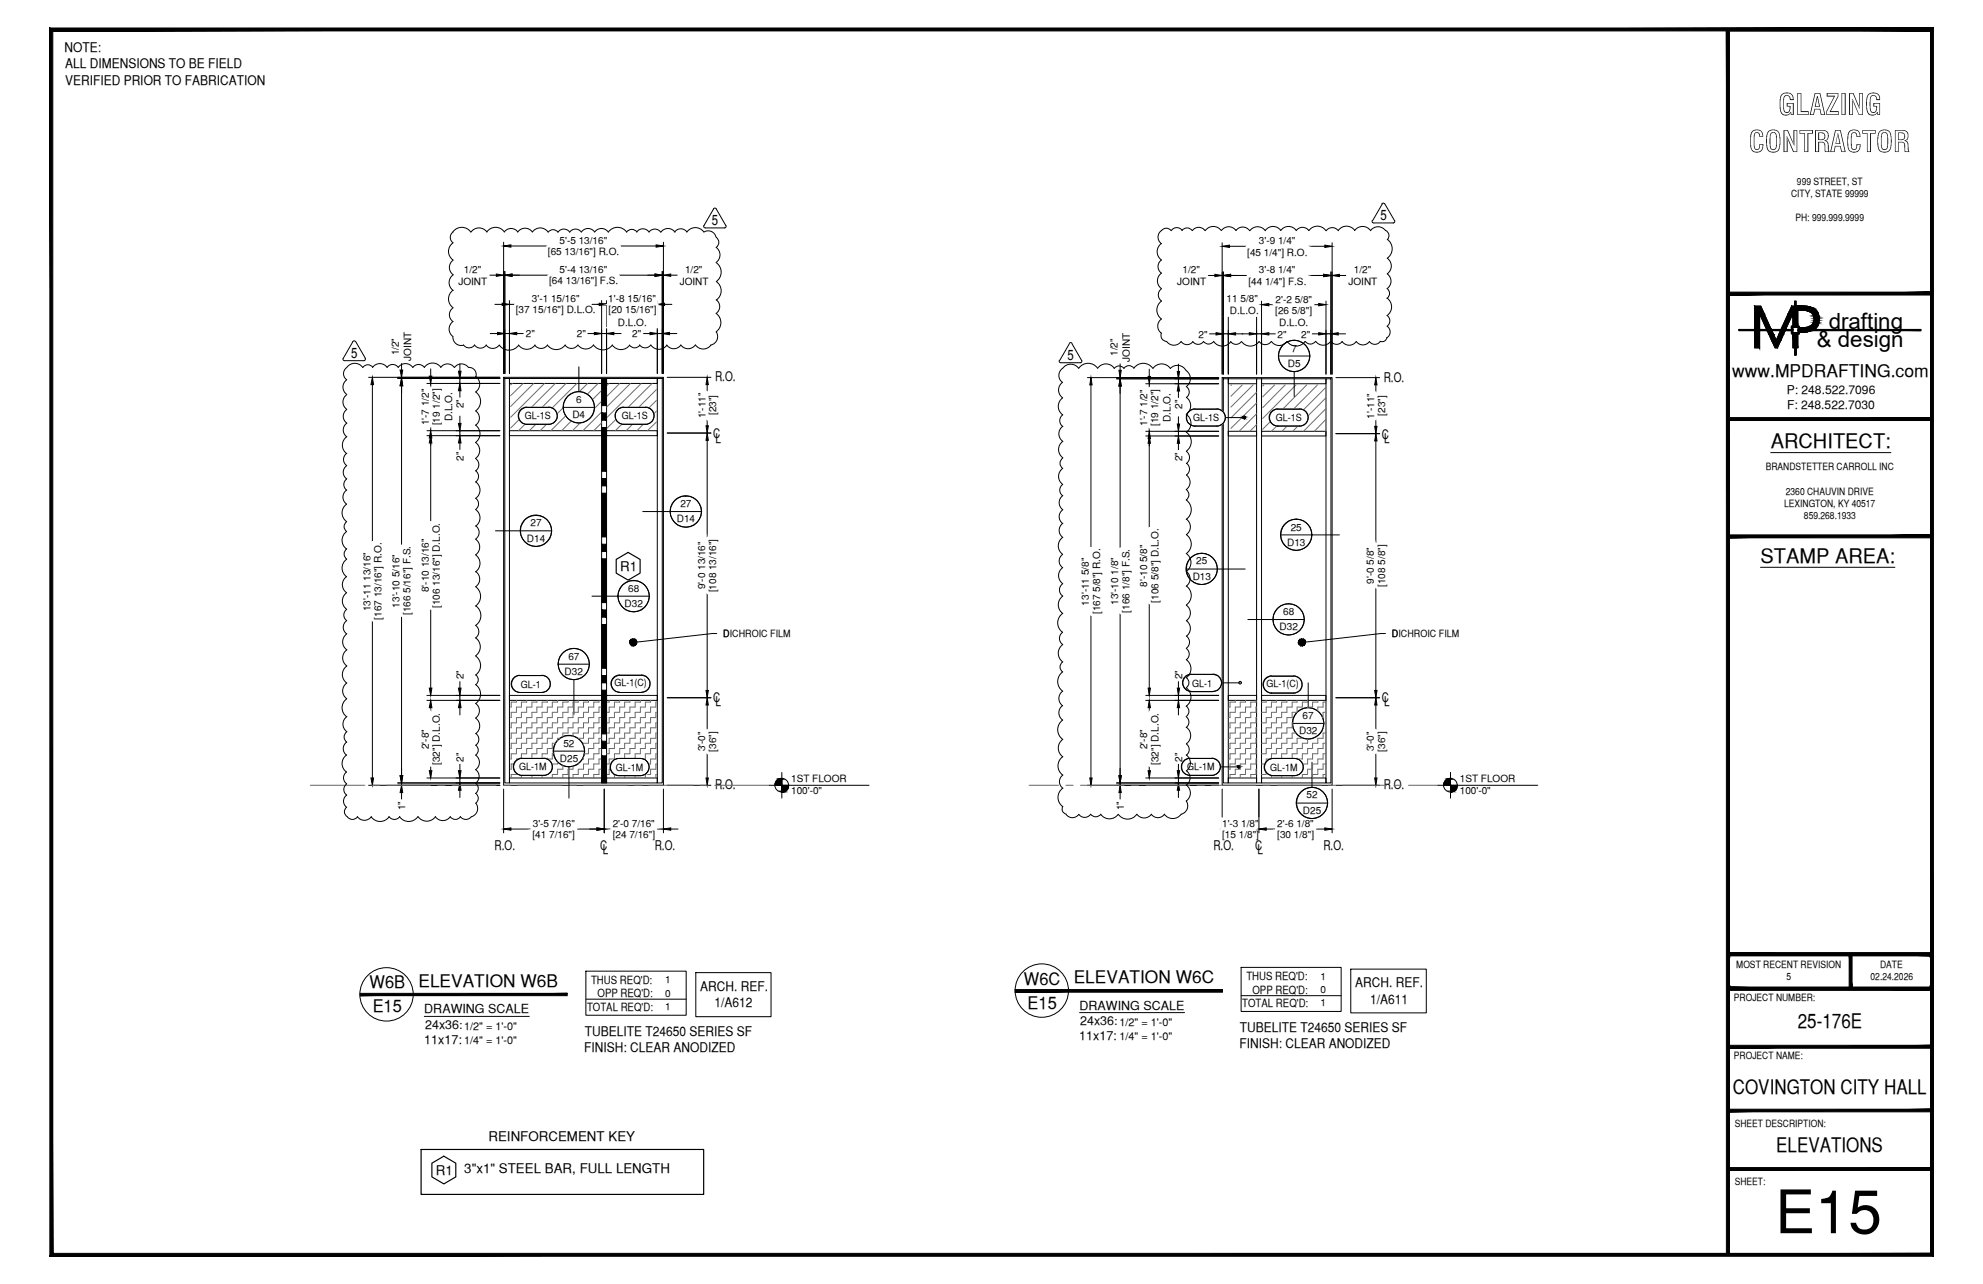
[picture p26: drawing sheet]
<svg xmlns="http://www.w3.org/2000/svg" width="432mm" height="279mm" viewBox="0 0 432 279" stroke-linecap="round" stroke-linejoin="round" font-family="sans-serif">
<defs><g id="words">
<text font-size="13.1" x="386.5" y="268.4">E15</text>
<g font-size="6.3">
<text x="387.2" y="25">GLAZING</text>
<text x="380.8" y="33.1">CONTRACTOR</text>
</g>
<g font-size="4.9">
<text x="398.2" y="71.5">drafting</text>
<text x="395.6" y="75.5">&amp; design</text>
</g>
<g font-size="4.4">
<text x="385.6" y="97.5">ARCHITECT:</text>
<text x="383.3" y="122.5">STAMP AREA:</text>
<text x="391.5" y="223.7">25-176E</text>
<text x="377.3" y="238.1">COVINGTON CITY HALL</text>
<text x="386.8" y="250.7">ELEVATIONS</text>
</g>
<g font-size="3.8">
<text x="377.2" y="82">www.MPDRAFTING.com</text>
<text x="80.5" y="215">W6B</text>
<text x="91.1" y="214.8">ELEVATION W6B</text>
<text x="222.9" y="214.2">W6C</text>
<text x="233.8" y="214">ELEVATION W6C</text>
<text x="81.2" y="220.3">E15</text>
<text x="223.8" y="219.5">E15</text>
</g>
<g font-size="3.1">
<text x="300.6" y="47.9">5</text>
<text x="155" y="49">5</text>
<text x="76.5" y="77.9">5</text>
<text x="232.5" y="78.2">5</text>
</g>
<g font-size="2.9">
<text x="14" y="11.2">NOTE:</text>
<text x="14.2" y="14.8">ALL DIMENSIONS TO BE FIELD</text>
<text x="14.2" y="18.4">VERIFIED PRIOR TO FABRICATION</text>
<text x="155.7" y="83">R.O.</text>
<text x="301.3" y="83.1">R.O.</text>
<text x="155.3" y="95.4">C</text>
<text x="300.9" y="95.5">C</text>
<text x="155.8" y="96.4">L</text>
<text x="301.4" y="96.5">L</text>
<text x="135.1" y="124.3">R1</text>
<text x="155.3" y="152.7">C</text>
<text x="155.8" y="153.7">L</text>
<text x="300.9" y="152.7">C</text>
<text x="301.4" y="153.7">L</text>
<text x="155.7" y="171.8">R.O.</text>
<text x="301.3" y="171.8">R.O.</text>
<text x="107.7" y="184.9">R.O.</text>
<text x="130.7" y="184.9">C</text>
<text x="131.3" y="185.9">L</text>
<text x="142.6" y="184.9">R.O.</text>
<text x="264.2" y="184.9">R.O.</text>
<text x="273.3" y="184.9">C</text>
<text x="273.8" y="185.9">L</text>
<text x="288.2" y="184.9">R.O.</text>
<text x="152.5" y="215.6">ARCH. REF.</text>
<text x="295.1" y="214.8">ARCH. REF.</text>
<text x="155.6" y="219.1">1/A612</text>
<text x="298.4" y="218.4">1/A611</text>
<text x="127.4" y="225.4">TUBELITE T24650 SERIES SF</text>
<text x="270" y="224.5">TUBELITE T24650 SERIES SF</text>
<text x="127.2" y="228.9">FINISH: CLEAR ANODIZED</text>
<text x="269.9" y="228.1">FINISH: CLEAR ANODIZED</text>
<text x="106.4" y="248.2">REINFORCEMENT KEY</text>
<text x="94.9" y="255.7">R1</text>
<text x="101.1" y="255.3">3&quot;x1&quot; STEEL BAR, FULL LENGTH</text>
</g>
<g font-size="2.7">
<text x="92.4" y="220.5">DRAWING SCALE</text>
<text x="235.1" y="219.8">DRAWING SCALE</text>
<text x="92.4" y="227.2">11x17:</text>
<text x="92.6" y="223.8">24x36:</text>
<text x="235" y="226.4">11x17:</text>
<text x="235.2" y="223.1">24x36:</text>
</g>
<g font-size="2.6">
<text x="389.1" y="85.8">P: 248.522.7096</text>
<text x="389.1" y="89">F: 248.522.7030</text>
</g>
<g font-size="2.5">
<text x="128.7" y="214.1">THUS REQ'D:</text>
<text x="271.4" y="213.3">THUS REQ'D:</text>
<text x="127.8" y="219.9">TOTAL REQ'D:</text>
<text x="130.1" y="217">OPP REQ'D:</text>
<text x="270.5" y="219.1">TOTAL REQ'D:</text>
<text x="272.7" y="216.2">OPP REQ'D:</text>
</g>
<g font-size="2.4">
<text x="101.1" y="224">1/2&quot; = 1'-0&quot;</text>
<text x="101.1" y="227.2">1/4&quot; = 1'-0&quot;</text>
<text x="243.8" y="223.2">1/2&quot; = 1'-0&quot;</text>
<text x="243.8" y="226.4">1/4&quot; = 1'-0&quot;</text>
</g>
<g font-size="2.2">
<text x="391.3" y="40.2">999 STREET, ST</text>
<text x="390" y="42.9">CITY, STATE 99999</text>
<text x="121.9" y="53.1">5'-5 13/16&quot;</text>
<text x="274.1" y="53.1">3'-9 1/4&quot;</text>
<text x="391" y="48.2">PH: 999.999.9999</text>
<text x="101" y="59.3">1/2&quot;</text>
<text x="119.3" y="55.5">[65 13/16&quot;] R.O.</text>
<text x="121.9" y="59.4">5'-4 13/16&quot;</text>
<text x="149.2" y="59.3">1/2&quot;</text>
<text x="257.5" y="59.4">1/2&quot;</text>
<text x="271.6" y="55.6">[45 1/4&quot;] R.O.</text>
<text x="274.1" y="59.5">3'-8 1/4&quot;</text>
<text x="294.8" y="59.4">1/2&quot;</text>
<text x="99.8" y="62">JOINT</text>
<text x="115.8" y="65.8">3'-1 15/16&quot;</text>
<text x="119.6" y="61.8">[64 13/16&quot;] F.S.</text>
<text x="132.5" y="65.8">1'-8 15/16&quot;</text>
<text x="148" y="62">JOINT</text>
<text x="256.3" y="62">JOINT</text>
<text x="267.1" y="65.7">11 5/8&quot;</text>
<text x="271.8" y="62">[44 1/4&quot;] F.S.</text>
<text x="277.7" y="65.8">2'-2 5/8&quot;</text>
<text x="293.6" y="62">JOINT</text>
<text x="112.3" y="68.2">[37 15/16&quot;] D.L.O.</text>
<text x="132.5" y="68.2">[20 15/16&quot;]</text>
<text x="134.6" y="70.9">D.L.O.</text>
<text x="267.8" y="68.4">D.L.O.</text>
<text x="277.7" y="68.3">[26 5/8&quot;]</text>
<text x="278.6" y="70.9">D.L.O.</text>
<text x="86.9" y="77.3" transform="rotate(-90 86.9 77.3)">1/2&quot;</text>
<text x="114.5" y="73.3">2&quot;</text>
<text x="125.6" y="73.3">2&quot;</text>
<text x="137.7" y="73.3">2&quot;</text>
<text x="243.3" y="77.5" transform="rotate(-90 243.3 77.5)">1/2&quot;</text>
<text x="261" y="73.5">2&quot;</text>
<text x="278.2" y="73.5">2&quot;</text>
<text x="281.2" y="76.5">7</text>
<text x="283.3" y="73.5">2&quot;</text>
<text x="89.5" y="78.5" transform="rotate(-90 89.5 78.5)">JOINT</text>
<text x="246" y="78.7" transform="rotate(-90 246 78.7)">JOINT</text>
<text x="280.4" y="79.8">D5</text>
<text x="100.9" y="88.8" transform="rotate(-90 100.9 88.8)">2&quot;</text>
<text x="125.5" y="87.7">6</text>
<text x="257.4" y="89" transform="rotate(-90 257.4 89)">2&quot;</text>
<text x="93.3" y="92.6" transform="rotate(-90 93.3 92.6)">1'-7 1/2&quot;</text>
<text x="95.8" y="92.6" transform="rotate(-90 95.8 92.6)">[19 1/2&quot;]</text>
<text x="98.4" y="91.7" transform="rotate(-90 98.4 91.7)">D.L.O.</text>
<text x="114.3" y="91.2">GL-1S</text>
<text x="124.7" y="91">D4</text>
<text x="135.4" y="91.2">GL-1S</text>
<text x="153.6" y="91" transform="rotate(-90 153.6 91)">1'-11&quot;</text>
<text x="156" y="90.4" transform="rotate(-90 156 90.4)">[23&quot;]</text>
<text x="249.8" y="92.7" transform="rotate(-90 249.8 92.7)">1'-7 1/2&quot;</text>
<text x="252.2" y="92.7" transform="rotate(-90 252.2 92.7)">[19 1/2&quot;]</text>
<text x="254.9" y="91.8" transform="rotate(-90 254.9 91.8)">D.L.O.</text>
<text x="259.8" y="91.6">GL-1S</text>
<text x="277.8" y="91.6">GL-1S</text>
<text x="299.2" y="91.1" transform="rotate(-90 299.2 91.1)">1'-11&quot;</text>
<text x="301.6" y="90.5" transform="rotate(-90 301.6 90.5)">[23&quot;]</text>
<text x="100.9" y="100.3" transform="rotate(-90 100.9 100.3)">2&quot;</text>
<text x="257.4" y="100.3" transform="rotate(-90 257.4 100.3)">2&quot;</text>
<text x="384.5" y="102.3">BRANDSTETTER CARROLL INC</text>
<text x="388.9" y="107.6">2360 CHAUVIN DRIVE</text>
<text x="147.4" y="113.7">D14</text>
<text x="148.1" y="110.4">27</text>
<text x="388.5" y="110.3">LEXINGTON, KY 40517</text>
<text x="392.8" y="113">859.268.1933</text>
<text x="114.7" y="117.9">D14</text>
<text x="115.5" y="114.6">27</text>
<text x="280.3" y="118.7">D13</text>
<text x="281.1" y="115.4">25</text>
<text x="260.5" y="122.8">25</text>
<text x="93.3" y="128.8" transform="rotate(-90 93.3 128.8)">8'-10 13/16&quot;</text>
<text x="136.8" y="128.8">68</text>
<text x="153.5" y="128.2" transform="rotate(-90 153.5 128.2)">9'-0 13/16&quot;</text>
<text x="156" y="128.9" transform="rotate(-90 156 128.9)">[108 13/16&quot;]</text>
<text x="237.1" y="131.8" transform="rotate(-90 237.1 131.8)">13'-11 5/8&quot;</text>
<text x="243.5" y="131.6" transform="rotate(-90 243.5 131.6)">13'-10 1/8&quot;</text>
<text x="249.8" y="127.7" transform="rotate(-90 249.8 127.7)">8'-10 5/8&quot;</text>
<text x="252.3" y="131.1" transform="rotate(-90 252.3 131.1)">[106 5/8&quot;] D.L.O.</text>
<text x="259.7" y="126.2">D13</text>
<text x="299.1" y="127.1" transform="rotate(-90 299.1 127.1)">9'-0 5/8&quot;</text>
<text x="301.6" y="127.7" transform="rotate(-90 301.6 127.7)">[108 5/8&quot;]</text>
<text x="80.6" y="133" transform="rotate(-90 80.6 133)">13'-11 13/16&quot;</text>
<text x="83.1" y="134.8" transform="rotate(-90 83.1 134.8)">[167 13/16&quot;] R.O.</text>
<text x="87" y="132.2" transform="rotate(-90 87 132.2)">13'-10 5/16&quot;</text>
<text x="89.4" y="133.9" transform="rotate(-90 89.4 133.9)">[166 5/16&quot;] F.S.</text>
<text x="95.8" y="132.3" transform="rotate(-90 95.8 132.3)">[106 13/16&quot;] D.L.O.</text>
<text x="136" y="132.1">D32</text>
<text x="239.6" y="133.7" transform="rotate(-90 239.6 133.7)">[167 5/8&quot;] R.O.</text>
<text x="245.9" y="133.3" transform="rotate(-90 245.9 133.3)">[166 1/8&quot;] F.S.</text>
<text x="278.6" y="137.2">D32</text>
<text x="279.4" y="133.9">68</text>
<text x="123.8" y="143.6">67</text>
<text x="157.5" y="138.6">DICHROIC FILM</text>
<text x="157.5" y="138.6">D</text>
<text x="303.1" y="138.6">DICHROIC FILM</text>
<text x="303.1" y="138.6">D</text>
<text x="100.9" y="147.8" transform="rotate(-90 100.9 147.8)">2&quot;</text>
<text x="113.4" y="149.6">GL-1</text>
<text x="122.9" y="146.9">D32</text>
<text x="133.8" y="149.4">GL-1(C)</text>
<text x="257.4" y="147.8" transform="rotate(-90 257.4 147.8)">2&quot;</text>
<text x="259.6" y="149.4">GL-1</text>
<text x="275.8" y="149.5">GL-1(C)</text>
<text x="282.9" y="159.8">D32</text>
<text x="283.7" y="156.5">67</text>
<text x="93.3" y="163" transform="rotate(-90 93.3 163)">2'-8&quot;</text>
<text x="95.8" y="166.4" transform="rotate(-90 95.8 166.4)">[32&quot;] D.L.O.</text>
<text x="100.9" y="165.8" transform="rotate(-90 100.9 165.8)">2&quot;</text>
<text x="113" y="167.6">GL-1M</text>
<text x="121.9" y="165.8">D25</text>
<text x="122.7" y="162.5">52</text>
<text x="134.1" y="167.7">GL-1M</text>
<text x="153.5" y="163.5" transform="rotate(-90 153.5 163.5)">3'-0&quot;</text>
<text x="156" y="163.6" transform="rotate(-90 156 163.6)">[36&quot;]</text>
<text x="249.8" y="163" transform="rotate(-90 249.8 163)">2'-8&quot;</text>
<text x="252.3" y="166.4" transform="rotate(-90 252.3 166.4)">[32&quot;] D.L.O.</text>
<text x="257.4" y="165.8" transform="rotate(-90 257.4 165.8)">2&quot;</text>
<text x="258.5" y="167.6">GL-1M</text>
<text x="276.6" y="167.7">GL-1M</text>
<text x="299.1" y="163.5" transform="rotate(-90 299.1 163.5)">3'-0&quot;</text>
<text x="301.6" y="163.6" transform="rotate(-90 301.6 163.6)">[36&quot;]</text>
<text x="172.3" y="170.2">1ST FLOOR</text>
<text x="172.3" y="172.8">100'-0&quot;</text>
<text x="284.5" y="173.7">52</text>
<text x="317.9" y="170.2">1ST FLOOR</text>
<text x="317.9" y="172.8">100'-0&quot;</text>
<text x="88.2" y="176.3" transform="rotate(-90 88.2 176.3)">1&quot;</text>
<text x="116" y="180">3'-5 7/16&quot;</text>
<text x="133.4" y="180">2'-0 7/16&quot;</text>
<text x="244.7" y="176.3" transform="rotate(-90 244.7 176.3)">1&quot;</text>
<text x="266.1" y="180">1'-3 1/8&quot;</text>
<text x="278.1" y="180">2'-6 1/8&quot;</text>
<text x="283.7" y="177.1">D25</text>
<text x="116" y="182.4">[41 7/16&quot;]</text>
<text x="133.4" y="182.4">[24 7/16&quot;]</text>
<text x="266.1" y="182.4">[15 1/8&quot;]</text>
<text x="278.1" y="182.4">[30 1/8&quot;]</text>
<text x="144.8" y="214">1</text>
<text x="287.5" y="213.2">1</text>
<text x="378.1" y="210.6">MOST RECENT REVISION</text>
<text x="389" y="213.3">5</text>
<text x="407.3" y="213.2">02.24.2026</text>
<text x="409.4" y="210.6">DATE</text>
<text x="144.8" y="216.9">0</text>
<text x="144.8" y="219.7">1</text>
<text x="287.5" y="216.2">0</text>
<text x="287.5" y="218.9">1</text>
<text x="377.6" y="217.8">PROJECT NUMBER:</text>
<text x="377.6" y="230.4">PROJECT NAME:</text>
<text x="377.8" y="245.2">SHEET DESCRIPTION:</text>
<text x="377.8" y="257.9">SHEET:</text>
</g>
</g></defs>
<!-- layer: COMPONENTS -->
<g fill="none" stroke="#000" stroke-width=".22">
<path d="M109.9 82.4h1v88h-1zM110.9 93.7h20.1v1.1h-20.1zM110.9 82.4h20.1v1h-20.1zM131 82.4h1.1v88h-1.1zM132.1 93.7h11v1.1h-11zM132.1 82.4h11v1h-11zM143.1 82.4h1.1v88h-1.1zM266.4 82.4h1.1v88h-1.1zM267.5 93.9h6.1v1h-6.1zM267.5 82.4h6.1v1.1h-6.1zM273.6 82.4h1.1v88h-1.1zM274.7 93.9h14v1h-14z"/>
<path d="M274.7 82.4h14v1.1h-14zM288.7 82.4h1.1v88h-1.1zM110.9 151.3h20.1v1.1h-20.1zM132.1 151.3h11v1.1h-11zM267.5 151.3h6.1v1.1h-6.1zM274.7 151.3h14v1.1h-14zM110.9 169.3h20.1v1.1h-20.1zM132.1 169.3h11v1.1h-11zM267.5 169.3h6.1v1.1h-6.1zM274.7 169.3h14v1.1h-14z"/>
</g>
<!-- layer: ROUGH OPENING -->
<path d="M109.7 82.1h34.8v88.8h-34.8zM266.1 82.2h24v88.7h-24z" fill="none" stroke="#000" stroke-width=".22"/>
<!-- layer: DIM -->
<g fill="none" stroke="#000" stroke-width=".22">
<path d="M106.5 59.9h1.6M109.7 52.7v28.6M109.7 59.9h.2M109.9 59.1v22.2M111.3 53.5h7.8M111.5 59.9h7.8M134.8 59.9h7.8M135.1 53.5h7.8M144.2 59.1v22.2M144.2 59.9h.3M144.5 52.7v28.6M146 59.9h1.6"/>
<path d="M263 59.9h1.5M266.1 52.8v28.6M266.1 59.9h.3M266.4 59.2v22.2M267.7 53.6h3.6M268 59.9h3.6M284.7 59.9h3.5M284.9 53.6h3.6M289.8 59.2v22.2M289.8 59.9h.3M290.1 52.8v28.6M291.7 59.9h1.5"/>
<path d="M87.4 78.9v1.6M100.1 79.2v1.6M106.7 72.6h1.6M107.8 66.2h1.5M109.9 72.6h1M110.9 65.4v15.9M110.9 66.2h1.2M112.5 72.6h1.6M127.8 72.6h1.6M128.9 66.2h2.1M131 72.6h1.1M131 65.4v15.9"/>
<path d="M132.1 66.2h11M132.1 65.4v15.9M133.7 72.6h1.6M140 72.6h1.5M143.1 65.4v15.9M143.1 72.6h1.1M144.7 66.2h1.6M145.8 72.6h1.6M243.9 79v1.6M256.6 79.2v1.6M263.2 72.6h1.6M266.4 72.6h1.1"/>
<path d="M267.5 65.5v15.9M269 72.6h3M269 66.3h3M273.6 72.6h1.1M273.6 65.5v15.9M274.7 65.5v15.9M276.3 72.6h1.6M276.3 66.3h1.1M285.6 72.6h1.5M286 66.3h1.1M288.7 65.5v15.9M288.7 72.6h1.1"/>
<path d="M291.4 72.6h1.6M80.3 82.1h28.5M81.1 83.7v34.2M86.6 82.4h22.2M87.4 82.1v.3M87.4 83.9v34.7M93 83.4h15.8M93 93.7h15.8M93 94.8h15.8M93.8 80.3v1.6M93.8 83.4v.9M93.8 92.8v.9"/>
<path d="M93.8 95.3v18.2M100.1 82.4v1M100.1 85v1.6M100.1 90.6v1.5M100.1 93.7v1.1M100.1 96.4v1.6M145.3 82.1h9.5M145.3 94.2h9.5M154 83.7v1.5M154 91.2v1.4M154 95.8v21.2M236.8 82.2h28.6"/>
<path d="M237.6 83.8v35.3M243.1 82.4h22.3M243.9 82.2v.2M243.9 84v35.3M249.5 83.5h15.9M249.5 93.9h15.9M249.5 94.9h15.9M250.3 80.3v1.6M250.3 83.5v.9M250.3 93v.9M250.3 95.4v19.4M256.6 82.4v1.1"/>
<path d="M256.6 85.1v1.6M256.6 90.7v1.6M256.6 93.9v1M256.6 96.5v1.5M290.9 82.2h9.5M290.9 94.4h9.5M299.6 83.8v1.5M299.6 91.2v1.6M299.6 95.9v22.3M81.1 135.1v34.2M87.4 134.1v34.7M93.8 132.6v17.1"/>
<path d="M154 129.2v21M237.6 133.9v35.4M243.9 133.5v35.3M250.3 131.4v18.3M299.6 128v22.2M93 151.3h15.8M93 152.4h15.8M93.8 154v.9M100.1 148.1v1.6M100.1 151.3v1.1M100.1 154v1.6M145.3 151.8h9.5"/>
<path d="M154 153.4v5.5M249.5 151.3h15.9M249.5 152.4h15.9M250.3 154v.9M256.6 148.1v1.6M256.6 151.3v1.1M256.6 154v1.6M290.9 151.8h9.5M299.6 153.4v5.5M80.3 170.9h28.5M86.6 170.4h22.2M87.4 170.4v.5"/>
<path d="M87.4 172.5v1.6M93 169.3h15.8M93.8 166.8v.9M100.1 166.1v1.6M100.1 169.3v1.1M100.1 172v1.5M109.7 171.7v9.5M131.6 171.7v9.5M144.5 171.7v9.5M145.3 170.9h9.5M154 163.8v5.5M236.8 170.9h28.6"/>
<path d="M243.1 170.4h22.3M243.9 170.4v.5M243.9 172.5v1.6M249.5 169.3h15.9M250.3 166.8v.9M256.6 166.1v1.6M256.6 169.3v1.1M256.6 172v1.5M266.1 171.7v9.5M274.1 171.7v9.5M290.1 171.7v9.5M290.9 170.9h9.5"/>
<path d="M299.6 163.8v5.5M111.3 180.4h4.4M125.5 180.4h4.5M131.6 180.4h1.5M142.9 180.4h1.6M146 180.4h1.6M267.7 180.4h4.8M275.7 180.4h2.1M286.4 180.4h2.1"/>
</g>
<g fill="#000" stroke="#000" stroke-width=".22">
<path d="M108.1 59.6l1.6 .3-1.6 .2zM109.7 53.5l1.6-.2v.5zM109.9 59.9l1.6-.3v.5zM142.6 59.6l1.6 .3-1.6 .2zM142.9 53.3l1.6 .2-1.6 .3zM144.5 59.9l1.5-.3v.5zM264.5 59.7l1.6 .2-1.6 .3zM266.1 53.6l1.6-.3v.5zM266.4 59.9l1.6-.2v.5zM288.2 59.7l1.6 .2-1.6 .3zM288.5 53.3l1.6 .3-1.6 .2zM290.1 59.9l1.6-.2v.5z"/>
<path d="M108.3 72.3l1.6 .3-1.6 .2zM109.3 66l1.6 .2-1.6 .3zM110.9 72.6l1.6-.3v.5zM129.4 72.3l1.6 .3-1.6 .2zM130.5 66l1.6 .2-1.6 .3zM131 66.2l1.6-.2v.5zM132.1 72.6l1.6-.3v.5zM141.5 72.3l1.6 .3-1.6 .2zM143.1 66.2l1.6-.2v.5zM144.2 72.6l1.6-.3v.5zM264.8 72.4l1.6 .2-1.6 .3zM267.5 72.6l1.5-.2v.5z"/>
<path d="M267.5 66.3l1.5-.3v.5zM272 66l1.6 .3-1.6 .2zM272 72.4l1.6 .2-1.6 .3zM274.7 66.3l1.6-.3v.5zM274.7 72.6l1.6-.2v.5zM287.1 72.4l1.6 .2-1.6 .3zM287.1 66l1.6 .3-1.6 .2zM289.8 72.6l1.6-.2v.5zM81.1 82.1l.2 1.6h-.5zM87.4 82.4l.3 1.5h-.6zM87.1 80.5h.6l-.3 1.6zM93.5 81.9h.5l-.2 1.5z"/>
<path d="M93.8 93.7l.2 1.6h-.5zM93.8 94.8l.2 1.6h-.5zM99.8 80.8h.6l-.3 1.6zM100.1 83.4l.3 1.6h-.6zM99.8 92.1h.6l-.3 1.6zM100.1 94.8l.3 1.6h-.6zM154 82.1l.2 1.6h-.5zM153.7 92.6h.5l-.2 1.6zM154 94.2l.2 1.6h-.5zM237.6 82.2l.2 1.6h-.5zM243.9 82.4l.3 1.6h-.6zM243.6 80.6h.6l-.3 1.6z"/>
<path d="M250 81.9h.5l-.2 1.6zM250.3 93.9l.2 1.5h-.5zM250.3 94.9l.2 1.6h-.5zM256.3 80.8h.6l-.3 1.6zM256.6 83.5l.3 1.6h-.6zM256.3 92.3h.6l-.3 1.6zM256.6 94.9l.3 1.6h-.6zM299.6 82.2l.2 1.6h-.5zM299.3 92.8h.5l-.2 1.6zM299.6 94.4l.2 1.5h-.5zM93.5 149.7h.5l-.2 1.6zM93.8 152.4l.2 1.6h-.5z"/>
<path d="M100.1 152.4l.3 1.6h-.6zM99.8 149.7h.6l-.3 1.6zM153.7 150.2h.5l-.2 1.6zM154 151.8l.2 1.6h-.5zM250 149.7h.5l-.2 1.6zM250.3 152.4l.2 1.6h-.5zM256.6 152.4l.3 1.6h-.6zM256.3 149.7h.6l-.3 1.6zM299.3 150.2h.5l-.2 1.6zM299.6 151.8l.2 1.6h-.5zM80.8 169.3h.5l-.2 1.6zM87.1 168.8h.6l-.3 1.6z"/>
<path d="M87.4 170.9l.3 1.6h-.6zM93.5 167.7h.5l-.2 1.6zM100.1 170.4l.3 1.6h-.6zM99.8 167.7h.6l-.3 1.6zM153.7 169.3h.5l-.2 1.6zM237.3 169.3h.5l-.2 1.6zM243.6 168.8h.6l-.3 1.6zM243.9 170.9l.3 1.6h-.6zM250 167.7h.5l-.2 1.6zM256.6 170.4l.3 1.6h-.6zM256.3 167.7h.6l-.3 1.6zM299.3 169.3h.5l-.2 1.6z"/>
<path d="M109.7 180.4l1.6-.3v.6zM130 180.1l1.6 .3-1.6 .3zM144.5 180.4l1.5-.3v.6zM266.1 180.4l1.6-.3v.6zM272.5 180.1l1.6 .3-1.6 .3zM274.1 180.4l1.6-.3v.6zM288.5 180.1l1.6 .3-1.6 .3z"/>
</g>
<g fill="#fff" stroke="#fff" stroke-width=".22">
<path d="M121.5 51.1v2.4l11-2.4zM121.5 53.5l11-2.4v2.4z"/>
<path d="M119.1 53.5v2.9l16-2.9zM119.1 56.4l16-2.9v2.9z"/>
<path d="M121.5 57.4v2.5l11-2.5zM121.5 59.9l11-2.5v2.5z"/>
<path d="M119.3 59.9v2.8l15.5-2.8zM119.3 62.7l15.5-2.8v2.8z"/>
<path d="M147.6 57.3v5.1l7-5.1zM147.6 62.4l7-5.1v5.1z"/>
<path d="M99.4 57.3v5.1l7.1-5.1zM99.4 62.4l7.1-5.1v5.1z"/>
<path d="M137.4 71.4v2.3l2.6-2.3zM137.4 73.7l2.6-2.3v2.3z"/>
<path d="M114.1 71.4v2.3l2.6-2.3zM114.1 73.7l2.6-2.3v2.3z"/>
<path d="M115.5 63.8v2.4l11-2.4zM115.5 66.2l11-2.4v2.4z"/>
<path d="M112.1 66.2v2.9l17.8-2.9zM112.1 69.1l17.8-2.9v2.9z"/>
<path d="M132.3 63.8v2.4l10.8-2.4zM132.3 66.2l10.8-2.4v2.4z"/>
<path d="M132.2 66.2v5.1l11-5.1zM132.2 71.3l11-5.1v5.1z"/>
<path d="M125.2 71.4v2.3l2.6-2.3zM125.2 73.7l2.6-2.3v2.3z"/>
<path d="M78.6 119.8v13.3h2.5zM78.6 119.8h2.5v13.3z"/>
<path d="M81.1 117.9v17.2h2.8zM81.1 117.9h2.8v17.2z"/>
<path d="M85 120.3v12.1h2.4zM85 120.3h2.4v12.1z"/>
<path d="M87.4 118.6v15.5h2.9zM87.4 118.6h2.9v15.5z"/>
<path d="M84.8 71.9v7h5.2zM84.8 71.9h5.2v7z"/>
<path d="M86.2 174.1v2.4h2.4zM86.2 174.1h2.4v2.4z"/>
<path d="M98.9 86.6v2.6h2.4zM98.9 86.6h2.4v2.6z"/>
<path d="M98.9 163.5v2.6h2.4zM98.9 163.5h2.4v2.6z"/>
<path d="M91.3 84.3v8.5h2.5zM91.3 84.3h2.5v8.5z"/>
<path d="M93.8 84.3v8.5h5.1zM93.8 84.3h5.1v8.5z"/>
<path d="M98.9 98v2.6h2.4zM98.9 98h2.4v2.6z"/>
<path d="M91.3 117v12.2h2.5zM91.3 117h2.5v12.2z"/>
<path d="M93.8 113.5v19.1h2.8zM93.8 113.5h2.8v19.1z"/>
<path d="M98.9 145.5v2.6h2.4zM98.9 145.5h2.4v2.6z"/>
<path d="M91.3 158.4v4.9h2.5zM91.3 158.4h2.5v4.9z"/>
<path d="M93.8 154.9v11.9h2.8zM93.8 154.9h2.8v11.9z"/>
<path d="M115.7 178v2.4l9.8-2.4zM115.7 180.4l9.8-2.4v2.4z"/>
<path d="M115.7 180.4v2.9l9.8-2.9zM115.7 183.3l9.8-2.9v2.9z"/>
<path d="M133.1 178v2.4l9.8-2.4zM133.1 180.4l9.8-2.4v2.4z"/>
<path d="M133.2 180.4v2.9l9.7-2.9zM133.2 183.3l9.7-2.9v2.9z"/>
<path d="M151.6 85.2v6h2.4zM151.6 85.2h2.4v6z"/>
<path d="M154 85.7v4.9h2.8zM154 85.7h2.8v4.9z"/>
<path d="M151.6 117.5v11h2.4zM151.6 117.5h2.4v11z"/>
<path d="M154 117v12.2h2.8zM154 117h2.8v12.2z"/>
<path d="M151.6 158.9v4.9h2.4zM151.6 158.9h2.4v4.9z"/>
<path d="M154 158.9v4.9h2.8zM154 158.9h2.8v4.9z"/>
<path d="M273.8 51.2v2.4l8.6-2.4zM273.8 53.6l8.6-2.4v2.4z"/>
<path d="M271.3 53.6v2.9l13.6-2.9zM271.3 56.5l13.6-2.9v2.9z"/>
<path d="M273.8 57.5v2.4l8.6-2.4zM273.8 59.9l8.6-2.4v2.4z"/>
<path d="M271.6 59.9v3l13.1-3zM271.6 62.9l13.1-3v3z"/>
<path d="M293.2 57.4v5.1l7.1-5.1zM293.2 62.5l7.1-5.1v5.1z"/>
<path d="M256 57.4v5.1l7-5.1zM256 62.5l7-5.1v5.1z"/>
<path d="M283 71.5v2.4l2.6-2.4zM283 73.9l2.6-2.4v2.4z"/>
<path d="M260.7 71.5v2.4l2.5-2.4zM260.7 73.9l2.5-2.4v2.4z"/>
<path d="M266.8 63.8v5l7.5-5zM266.8 68.8l7.5-5v5z"/>
<path d="M277.4 63.9v2.4l8.6-2.4zM277.4 66.3l8.6-2.4v2.4z"/>
<path d="M277.4 66.3v5.1l8.6-5.1zM277.4 71.4l8.6-5.1v5.1z"/>
<path d="M277.9 71.5v2.4l2.5-2.4zM277.9 73.9l2.5-2.4v2.4z"/>
<path d="M235.1 121.1v10.9h2.5zM235.1 121.1h2.5v10.9z"/>
<path d="M237.6 119.1v14.8h2.8zM237.6 119.1h2.8v14.8z"/>
<path d="M241.5 121v10.8h2.4zM241.5 121h2.4v10.8z"/>
<path d="M243.9 119.3v14.2h2.9zM243.9 119.3h2.9v14.2z"/>
<path d="M241.4 72v7h5zM241.4 72h5v7z"/>
<path d="M242.7 174.1v2.4h2.4zM242.7 174.1h2.4v2.4z"/>
<path d="M255.4 86.7v2.6h2.4zM255.4 86.7h2.4v2.6z"/>
<path d="M255.4 163.5v2.6h2.4zM255.4 163.5h2.4v2.6z"/>
<path d="M247.8 84.5v8.4h2.5zM247.8 84.5h2.5v8.4z"/>
<path d="M250.3 84.4v8.6h5.1zM250.3 84.4h5.1v8.6z"/>
<path d="M255.4 98v2.6h2.4zM255.4 98h2.4v2.6z"/>
<path d="M247.8 118.2v9.8h2.5zM247.8 118.2h2.5v9.8z"/>
<path d="M250.3 114.8v16.6h2.8zM250.3 114.8h2.8v16.6z"/>
<path d="M255.4 145.5v2.6h2.4zM255.4 145.5h2.4v2.6z"/>
<path d="M247.8 158.4v4.9h2.5zM247.8 158.4h2.5v4.9z"/>
<path d="M250.3 154.9v11.9h2.8zM250.3 154.9h2.8v11.9z"/>
<path d="M265.9 178v2.4l8.5-2.4zM265.9 180.4l8.5-2.4v2.4z"/>
<path d="M265.9 180.4v2.9l8.5-2.9zM265.9 183.3l8.5-2.9v2.9z"/>
<path d="M277.8 178v2.4l8.6-2.4zM277.8 180.4l8.6-2.4v2.4z"/>
<path d="M277.8 180.4v2.9l8.6-2.9zM277.8 183.3l8.6-2.9v2.9z"/>
<path d="M297.2 85.3v5.9h2.4zM297.2 85.3h2.4v5.9z"/>
<path d="M299.6 85.8v4.9h2.9zM299.6 85.8h2.9v4.9z"/>
<path d="M297.2 118.8v8.6h2.4zM297.2 118.8h2.4v8.6z"/>
<path d="M299.6 118.2v9.8h2.9zM299.6 118.2h2.9v9.8z"/>
<path d="M297.2 158.9v4.9h2.4zM297.2 158.9h2.4v4.9z"/>
<path d="M299.6 158.9v4.9h2.9zM299.6 158.9h2.9v4.9z"/>
</g>
<!-- layer: SYMBOLS -->
<g fill="#000" stroke="#000" stroke-width=".22">
<path d="M170 169.4h.2zM170.2 172.3h.6zM315.6 169.4h.2zM315.8 172.3h.6z"/>
<path d="M170 169.4l.2 .1zM169.7 169.5h.5z"/>
<path d="M169.7 169.5l.5 .1v-.1zM169.5 169.6l.2-.1 .5 .1z"/>
<path d="M169.5 169.6l.7 .1v-.1zM169.3 169.7l.2-.1 .7 .1z"/>
<path d="M169.3 169.7l.9 .2v-.2zM169.3 169.7l.9 .2h-1.1z"/>
<path d="M169.1 169.9l1.1 .2v-.2zM169.1 169.9l1.1 .2h-1.2z"/>
<path d="M169 170.1l1.2 .3v-.3zM169 170.1l1.2 .3h-1.4z"/>
<path d="M168.8 170.4l1.4 .2v-.2zM168.8 170.4l1.4 .2h-1.4z"/>
<path d="M168.8 170.6l1.4 .3v-.3zM168.8 170.6l1.4 .3h-1.4z"/>
<path d="M170.2 172.3h.3zM170.2 172.3h.3z"/>
<path d="M170.2 172.1l.6 .2 .2-.2zM170.2 172.1l.6 .2h-.6z"/>
<path d="M170.2 172l.8 .1 .2-.1zM170.2 172l.8 .1h-.8z"/>
<path d="M170.2 171.8l1 .2 .2-.2zM170.2 171.8l1 .2h-1z"/>
<path d="M170.2 171.6l1.2 .2 .2-.2zM170.2 171.6l1.2 .2h-1.2z"/>
<path d="M170.2 171.4l1.4 .2v-.2zM170.2 171.4l1.4 .2h-1.4z"/>
<path d="M170.2 171.1l1.4 .3 .1-.3zM170.2 171.1l1.4 .3h-1.4z"/>
<path d="M170.2 170.9l1.5 .2 .1-.2zM170.2 170.9l1.5 .2h-1.5z"/>
<path d="M315.6 169.4l.2 .1zM315.3 169.5h.5z"/>
<path d="M315.3 169.5l.5 .1v-.1zM315.2 169.6l.1-.1 .5 .1z"/>
<path d="M315.2 169.6l.6 .1v-.1zM314.9 169.7l.3-.1 .6 .1z"/>
<path d="M314.9 169.7l.9 .2v-.2zM314.9 169.7l.9 .2h-1z"/>
<path d="M314.8 169.9l1 .2v-.2zM314.8 169.9l1 .2h-1.2z"/>
<path d="M314.6 170.1l1.2 .3v-.3zM314.6 170.1l1.2 .3h-1.3z"/>
<path d="M314.5 170.4l1.3 .2v-.2zM314.5 170.4l1.3 .2h-1.4z"/>
<path d="M314.4 170.6l1.4 .3v-.3zM314.4 170.6l1.4 .3h-1.4z"/>
<path d="M315.8 172.3h.4zM315.8 172.3h.4z"/>
<path d="M315.8 172.1l.6 .2 .2-.2zM315.8 172.1l.6 .2h-.6z"/>
<path d="M315.8 172l.8 .1 .3-.1zM315.8 172l.8 .1h-.8z"/>
<path d="M315.8 171.8l1.1 .2 .1-.2zM315.8 171.8l1.1 .2h-1.1z"/>
<path d="M315.8 171.6l1.2 .2 .2-.2zM315.8 171.6l1.2 .2h-1.2z"/>
<path d="M315.8 171.4l1.4 .2v-.2zM315.8 171.4l1.4 .2h-1.4z"/>
<path d="M315.8 170.9l1.6 .2v-.2zM315.8 170.9l1.6 .2h-1.6z"/>
<path d="M315.8 171.1l1.4 .3 .2-.3zM315.8 171.1l1.4 .3h-1.4z"/>
<path d="M78.4 216.2v.5l45.1-.5zM78.4 216.7l45.1-.5v.5z"/>
<path d="M221 215.3v.6l45.2-.6zM221 215.9l45.2-.6v.6z"/>
</g>
<g fill="none" stroke="#000" stroke-width=".22">
<path d="M278.4 77.5h6.8M114.7 88.6a1.87 1.87 0 0 0-1.9 1.9 1.87 1.87 0 0 0 1.9 1.8M114.7 88.6h4.8M119.5 88.6a1.87 1.87 0 0 1 1.8 1.9 1.87 1.87 0 0 1-1.8 1.8h-4.8M122.7 88.6h6.8M135.8 88.6a1.87 1.87 0 0 0-1.9 1.9 1.87 1.87 0 0 0 1.9 1.8M135.8 88.6h4.8M135.8 92.3h4.8M140.6 88.6a1.87 1.87 0 0 1 1.8 1.9 1.87 1.87 0 0 1-1.8 1.8M260.2 89a1.87 1.87 0 0 0-1.9 1.8 1.87 1.87 0 0 0 1.9 1.9h4.8M260.2 89h4.8M265 89a1.87 1.87 0 0 1 1.8 1.8 1.87 1.87 0 0 1-1.8 1.9"/>
<path d="M278.2 89a1.87 1.87 0 0 0-1.8 1.8 1.87 1.87 0 0 0 1.8 1.9h4.8M278.3 89h4.7M283 89a1.87 1.87 0 0 1 1.9 1.8 1.87 1.87 0 0 1-1.9 1.9M113.3 115.5h6.8M145.9 111.3h6.9M278.9 116.4h6.8M134.6 129.7h6.8M258.3 123.8h6.8M277.2 134.8h6.8M113.2 146.9a1.87 1.87 0 0 0-1.9 1.9 1.87 1.87 0 0 0 1.9 1.9M113.2 147h4.8M118 146.9a1.87 1.87 0 0 1 1.8 1.9 1.87 1.87 0 0 1-1.8 1.9h-4.8"/>
<path d="M121.5 144.5h6.8M134.9 146.9a1.87 1.87 0 0 0-1.9 1.8 1.87 1.87 0 0 0 1.9 1.9M134.9 150.7h4.8M134.9 146.9h4.8M139.7 146.9a1.87 1.87 0 0 1 1.8 1.8 1.87 1.87 0 0 1-1.8 1.9M259.4 146.7a1.87 1.87 0 0 0-1.9 1.9 1.87 1.87 0 0 0 1.9 1.8M259.4 146.7h4.8M259.4 150.5h4.8M264.1 146.7a1.87 1.87 0 0 1 1.9 1.9 1.87 1.87 0 0 1-1.9 1.8M276.9 147.1a1.87 1.87 0 0 0-1.9 1.8 1.87 1.87 0 0 0 1.9 1.9M276.9 147.1h4.8M281.5 157.4h6.8"/>
<path d="M281.7 147.1a1.87 1.87 0 0 1 1.8 1.8 1.87 1.87 0 0 1-1.8 1.9h-4.8M113.6 165a1.87 1.87 0 0 0-1.8 1.8 1.87 1.87 0 0 0 1.8 1.9M113.7 165h4.7M118.4 165a1.87 1.87 0 0 1 1.9 1.8 1.87 1.87 0 0 1-1.9 1.9h-4.7M120.5 163.4h6.8M139.5 165a1.87 1.87 0 0 1 1.9 1.9 1.87 1.87 0 0 1-1.9 1.9M139.5 165h-4.8a1.87 1.87 0 0 0-1.9 1.9 1.87 1.87 0 0 0 1.9 1.9h4.8M167.5 170.9h21.7M170.2 168.1v5.6M259.1 165a1.87 1.87 0 0 0-1.9 1.8 1.87 1.87 0 0 0 1.9 1.9h4.8M259.1 165h4.8M263.9 165a1.87 1.87 0 0 1 1.8 1.8 1.87 1.87 0 0 1-1.8 1.9"/>
<path d="M277.1 165a1.87 1.87 0 0 0-1.8 1.9 1.87 1.87 0 0 0 1.8 1.9M277.2 165h4.7a1.87 1.87 0 0 1 1.9 1.9 1.87 1.87 0 0 1-1.9 1.9h-4.7M282.3 174.8h6.8M313.1 170.9h21.7M315.8 168.1v5.6M127.6 211.3h21.8v9.6h-21.8zM127.6 217.4h21.8M270.3 210.5h21.7v9.6h-21.7zM270.3 216.7h21.7"/>
<circle cx="281.8" cy="77.4" r="3.4"/>
<circle cx="126" cy="88.6" r="3.4"/>
<circle cx="116.7" cy="115.5" r="3.4"/>
<circle cx="149.3" cy="111.3" r="3.4"/>
<circle cx="282.2" cy="116.4" r="3.4"/>
<circle cx="138" cy="129.7" r="3.4"/>
<circle cx="261.7" cy="123.8" r="3.4"/>
<circle cx="280.6" cy="134.8" r="3.4"/>
<circle cx="124.9" cy="144.5" r="3.4"/>
<circle cx="284.8" cy="157.4" r="3.4"/>
<circle cx="123.9" cy="163.4" r="3.4"/>
<circle cx="170.2" cy="170.8" r="1.49"/>
<circle cx="285.7" cy="174.7" r="3.4"/>
<circle cx="315.8" cy="170.8" r="1.49"/>
<circle cx="84.2" cy="216.4" r="5.8"/>
<circle cx="226.9" cy="215.6" r="5.8"/>
</g>
<!-- layer: GRID LINES -->
<g fill="none" stroke="#6c6c6c" stroke-width=".22">
<path d="M67.6 170.9h11.8M81 170.9h1.6M84.2 170.9h9.5M95.3 170.9h1.6M98.5 170.9h9.5M109.6 170.9h1.6M112.8 170.9h9.5M123.9 170.9h1.6M127.1 170.9h9.5M138.2 170.9h1.6M141.4 170.9h9.5M152.5 170.9h1.6"/>
<path d="M155.6 170.9h11.9M224.1 170.9h6.4M232.1 170.9h1.6M235.3 170.9h9.5M246.4 170.9h1.6M249.6 170.9h9.5M260.7 170.9h1.6M263.8 170.9h9.6M275 170.9h1.5M278.1 170.9h9.6M289.2 170.9h1.6M292.4 170.9h9.5"/>
<path d="M303.5 170.9h1.6M306.7 170.9h6.4"/>
</g>
<!-- layer: LIGHT_1 -->
<g fill="none" stroke="#6c6c6c" stroke-width=".22">
<path d="M111.6 83.4l-.4 .4M113.9 83.4l-2.7 2.7M116.2 83.4l-5 5.1M118.6 83.4l-7.4 7.4M120.9 83.4l-9.7 9.8M123.3 83.4l-10.4 10.3M125.6 83.4l-10.3 10.3M128 83.4l-10.4 10.3M130.2 83.4l-10.2 10.3M131 85l-8.7 8.7M131 87.3l-6.3 6.4M131 89.7l-4.1 4"/>
<path d="M131 92l-1.7 1.7M132.6 83.4l-.5 .5M134.9 83.4l-2.8 2.9M137.3 83.4l-5.2 5.2M139.6 83.4l-7.5 7.5M142 83.4l-9.9 9.9M142.9 84.8l-8.9 8.9M142.9 87.1l-6.6 6.6M142.9 89.5l-4.2 4.2M142.9 91.8l-1.9 1.9M268.2 83.8l-.2 .1M270.5 83.8l-2.5 2.4"/>
<path d="M272.9 83.8l-4.9 4.8M273.6 85.3l-5.6 5.6M273.6 87.7l-5.6 5.5M273.6 90l-3.8 3.9M273.6 92.4l-1.4 1.5M275.2 83.8l-.2 .2M277.6 83.8l-2.6 2.6M279.8 83.8l-4.8 4.9M282.2 83.8l-7.2 7.3M284.5 83.8l-9.5 9.6M286.9 83.8l-10 10.1M288.7 84.3l-9.6 9.6"/>
<path d="M288.7 86.6l-7.2 7.3M288.7 89l-4.9 4.9M288.7 91.3l-2.5 2.6M288.7 93.7l-.2 .2M112.5 152.4v.4h-1.2v1.1h-.1M114.7 152.4v.4h-1.2v1.1h-1v1.1h-1.2v1.1h-.1M116.9 152.4v.4h-1.1v1.1h-1.1v1.1h-1.2v1.1h-1v1.2h-1.2v1.1h-.1M119.2 152.4v.4h-1.2v1.1h-1.1v1.1h-1.1v1.1h-1.1v1.2h-1.2v1.1h-1v1.1h-1.2v1.2h-.1M121.4 152.4v.4h-1.1v1.1h-1.1v1.1h-1.2v1.1h-1.1v1.2h-1.1v1.1h-1.1v1.1h-1.2v1.2h-1v1h-1.2v1.2h-.1M123.7 152.4v.4h-1.1v1.1h-1.2v1.1h-1.1v1.1h-1.1v1.2h-1.2v1.1h-1.1v1.1h-1.1v1.2h-1.1v1h-1.2v1.2h-1v1.1h-1.2v1.2h-.1M125.9 152.4v.4h-1.1v1.1h-1.1v1.1h-1.1v1.1h-1.2v1.2h-1.1v1.1h-1.1v1.1h-1.2v1.2h-1.1v1h-1.1v1.2h-1.1v1.1h-1.2v1.2h-.2M128.1 152.4v.4h-1v1.1h-1.2v1.1h-1.1v1.1h-1.1v1.2h-1.1v1.1h-1.2v1.1h-1.1v1.2h-1.1v1h-1.2v1.2h-1.1v1.1h-1.1v1.2h-1.1v.4"/>
<path d="M130.4 152.4v.4h-1.1v1.1h-1.2v1.1h-1v1.1h-1.2v1.2h-1.1v1.1h-1.1v1.1h-1.1v.8M131 153.9h-.6v1.1h-1.1v1.1h-1.2v1.2h-1v1.1h-1.2v1.1h-1.1v.7M131 156.1h-.6v1.2h-1.1v1.1h-1.2v1.1h-1v1.2h-1.2M131 158.4h-.6v1.1h-1.1v1.2h-1.2v1h-1v.4M132.7 152.4v.4h-.6M134.9 152.4v.4h-1.1v1.1h-1.1v1.1h-.6M137.2 152.4v.4h-1.2v1.1h-1.1v1.1h-1.1v1.1h-1.1v1.2h-.6M139.4 152.4v.4h-1.1v1.1h-1.1v1.1h-1.2v1.1h-1.1v1.2h-1.1v1.1h-1.1v1.1h-.6M141.7 152.4v.4h-1.2v1.1h-1.1v1.1h-1.1v1.1h-1.1v1.2h-1.2v1.1h-1.1v1.1h-1.1v1.2h-1.1v1h-.6M142.9 152.8h-.1v1.1h-1.1v1.1h-1.2v1.1h-1.1v1.2h-1.1v1.1h-1.1v1.1h-1.2v1.2h-1.1v1h-1.1v1.2h-1.1v1.1h-.6M142.9 155h-.1v1.1h-1.1v1.2h-1.2v1.1h-1.1v1.1h-1.1v1.2h-1.1v1h-1.2v1.2h-1.1v1.1h-1.1v1.2h-1.1v1h-.6M142.9 157.3h-.1v1.1h-1.1v1.1h-1.2v1.2h-1.1v1h-1.1v1.2h-1.1v1.1h-1.2v1.2h-1.1v.5"/>
<path d="M142.9 159.5h-.1v1.2h-1.1v1h-1.2v1.2h-1.1v1.1h-1.1v1.2h-1.1v.5M269 152.4v.4h-1.2v1.1h-.3M271.2 152.4v.4h-1.1v1.1h-1.1v1.1h-1.2v1.1h-.3M273.5 152.4v.4h-1.1v1.1h-1.2v1.1h-1.1v1.1h-1.1v1.2h-1.2v1.1h-.3M273.6 153.9h-.1v1.1h-1.1v1.1h-1.2v1.2h-1.1v1.1h-1.1v1.1h-1.2v1.2h-.3M273.6 156.1h-.1v1.2h-1.1v1.1h-1.2v1.1h-1.1v1.2h-1.1v1h-1.2v1.2h-.3M273.6 158.4h-.1v1.1h-1.1v1.2h-1.2v1h-1.1v1.2h-1.1v1.1h-1.2v1.2h-.3M275.7 152.4v.4h-1M277.9 152.4v.4h-1v1.1h-1.2v1.1h-1M280.2 152.4v.4h-1.1v1.1h-1.2v1.1h-1v1.1h-1.2v1.2h-1M281.4 157.3v1.1h-1.2v1.1h-1.1v1.2h-1.2v1h-1v1.2h-1.2v1.1h-1M282.1 159.5h-.7v1.2h-1.2v1h-1.1v1.2h-1.2v1.1h-1v1.2h-.2"/>
<path d="M282.4 155h-1v1.1h-1.2v1.2h-1.1v1.1h-1.2v1.1h-1v1.2h-1.2v1h-1M282.4 152.4v.4h-1v1.1h-1.2v1.1h-1.1v1.1h-1.2v1.2h-1v1.1h-1.2v1.1h-1M284.7 152.4v.4h-1.1v1.1h-1.2v1M287 152.4v.4h-1.2v1.1h-1.1v.1M288.1 158.3l-.1 .1M288.2 157.3h.5M288.7 152.8h-.6v1.1h-1.1v.9M288.7 155h-.6v1.1h-.1M288.7 159.5h-.6v1.2h-1.1v1h-1.2v1.2h-1.1v1.1h-1.1v1.2h-1.2M112.8 167.4h-.3v1.1h-1.2v.8M113.3 165.2h-.8v1h-1.2v1.2h-.1M114.7 168.1v.4h-1.2v.8"/>
<path d="M116.9 168.1v.4h-1.1v.8M119.2 165.2h.1M119.2 168.1v.4h-1.2v.8M119.2 165.2v.4M120.5 164h-.2v1.2h-1M121 161.7h-.7v1.2h-1.1v1.1h-1.2v1.2h-1.1v.4M121.4 165.8v.4h-1.1v1.2h-.6M122 160.7h-.6v.5M122.6 166.6v.8h-1.2v1.1h-1.1v.8M124.8 166.8v.6h-1.1v1.1h-1.1v.8M125.9 166.2h.1M127.1 164.8v.4h-.2"/>
<path d="M131 160.7h-.6v1h-1.1v1.2h-1.2v1.1h-.8M131 162.9h-.6v1.1h-1.1v1.2h-1.2v1h-1v1.2h-1.2v1.1h-1.1v.8M131 165.2h-.6v1h-1.1v1.2h-1.2v1.1h-1v.8M131 167.4h-.6v1.1h-1.1v.8M132.7 167.4v1.1h-.6M132.8 167.4h.7M134.9 168.1v.4h-1.1v.8M137.2 168.1v.4h-1.2v.8M139.4 168.1v.4h-1.1v.8M139.7 165.2h-.3v.5M142.9 161.7h-.1v1.2h-1.1v1.1h-1.2v1.2h-.7M142.9 164h-.1v1.2h-1.1v1h-1.2v1.2h-.2"/>
<path d="M142.9 166.2h-.1v1.2h-1.1v1.1h-1.2v.8M142.9 168.5h-.1v.8M270.1 167v.4h-1.1v1.1h-1.2v.8M273.6 160.7h-.1v1h-1.1v1.2h-1.2v1.1h-1.1v1.2h-1.1v1h-1.2v1.2h-.3M273.6 162.9h-.1v1.1h-1.1v1.2h-1.2v1h-1.1v.6M273.6 165.2h-.1v1h-1.1v1.2h-1.2v1.1h-1.1v.8M273.6 167.4h-.1v1.1h-1.1v.8M276.1 167.4h-.4v1.1h-1M276.6 165.2h-.9v1h-1M277.9 168.1v.4h-1v.8M280.2 168.1v.4h-1.1v.8M282.4 165.2h.1"/>
<path d="M282.4 168.1v.4h-1v.8M282.4 165.2v.5M283.6 166.2h.1M283.6 160.6l-1.2 .1v1h-1v1.2h-1.2v1.1h-1.1v1.2h-1.2v.5M283.6 166.2v1.2h-.7M284.7 160.8v.9h-1.1v1.2h-1.2v1.1h-1v1.2h-1.2v.5M288.7 161.7h-.6v1.2h-1.1v1.1h-1.2v1.2h-1.1v1h-1.1M288.7 164h-.6v1.2h-1.1v1h-1.2v1.2h-1.1v1.1h-1.1v.8M288.7 166.2h-.6v1.2h-1.1v1.1h-1.2v.8M288.7 168.5h-.6v.8"/>
</g>
<!-- layer: GLASS TAG -->
<g fill="none" stroke="#fff" stroke-width=".22">
<path d="M114.4 92.3h5.4h-5.1h4.8M119.5 88.6h-5.1h5.4M135.5 92.3h5.4h-5.1h4.8M140.6 88.6h-5.1h5.4M259.9 92.7h5.4h-5.1h4.8M265 89h-5.1h5.4M277.9 92.7h5.4h-5h4.7M283 89h-5.1h5.4M112.9 150.6h5.4l-5.1 .1h4.8M118 147h-5.1h5.4M134.6 150.6h5.4l-5.1 .1h4.8M139.7 146.9l-5.1 .1h5.4"/>
<path d="M259.1 150.4h5.4l-5.1 .1h4.8M264.2 146.7l-5.1 .1h5.4M276.6 150.8h5.4h-5.1h4.8M281.7 147.1h-5.1h5.4M113.3 168.7h5.4h-5h4.7M118.4 165h-5.1h5.4M134.4 168.7h5.4l-5.1 .1h4.8M139.5 165l-5.1 .1h5.4M258.8 168.7h5.4h-5.1h4.8M263.9 165h-5.1h5.4M276.9 168.7h5.4l-5.1 .1h4.7M281.9 165l-5 .1h5.4"/>
</g>
<g fill="#fff" stroke="#fff" stroke-width=".22">
<path d="M112.3 147.2l.6-.2h5.4zM112.3 147.2h6.6l-.6-.2zM111.8 147.6l.5-.4h6.6zM111.8 147.6h7.6l-.5-.4zM111.8 147.6h7.6l-7.9 .6zM111.5 148.2h8.3l-.4-.6zM111.5 148.2h8.3l-8.4 .6zM111.4 148.8h8.4v-.6zM111.4 148.8h8.4l-8.3 .7zM111.5 149.5h8.3v-.7zM111.5 149.5h8.3l-8 .5zM111.8 150h7.6l.4-.5zM111.8 150h7.6l-7.1 .4zM112.3 150.4h6.6l.5-.4zM112.3 150.4h6.6l-6 .2zM112.9 150.6h5.4l.6-.2z"/>
<path d="M113.9 88.9l.5-.3h5.4zM113.9 88.9h6.6l-.7-.3zM113.3 89.3l.6-.4h6.6zM113.3 89.3h7.6l-.4-.4zM113.3 89.3h7.6l-7.9 .6zM113 89.9h8.2l-.3-.6zM113 89.9h8.2l-8.3 .6zM112.9 90.5h8.4l-.1-.6zM112.9 90.5h8.4l-8.3 .6zM113 91.1h8.3v-.6zM113 91.1h8.3l-8 .6zM113.3 91.7h7.6l.4-.6zM113.3 91.7h7.6l-7.1 .4zM113.8 92.1h6.7l.4-.4zM113.8 92.1h6.7l-6.1 .2zM114.4 92.3h5.4l.7-.2z"/>
<path d="M134.9 88.9l.6-.3h5.4zM134.9 88.9h6.6l-.6-.3zM134.4 89.3l.5-.4h6.6zM134.4 89.3h7.6l-.5-.4zM134.4 89.3h7.6l-8 .6zM134 89.9h8.3l-.3-.6zM134 89.9h8.3l-8.3 .6zM134 90.5h8.4l-.1-.6zM134 90.5h8.4l-8.4 .6zM134 91.1h8.3l.1-.6zM134 91.1h8.3l-7.9 .6zM134.4 91.7h7.6l.3-.6zM134.4 91.7h7.6l-7.1 .4zM134.9 92.1h6.6l.5-.4zM134.9 92.1h6.6l-6 .2zM135.5 92.3h5.4l.6-.2z"/>
<path d="M134 147.2l.6-.2h5.4zM134 147.2h6.7l-.7-.2zM133.5 147.6l.5-.4h6.7zM133.5 147.6h7.6l-.4-.4zM133.5 147.6h7.6l-7.9 .5zM133.2 148.1h8.3l-.4-.5zM133.2 148.1h8.3l-8.4 .7zM133.1 148.8h8.4v-.7zM133.1 148.8h8.4l-8.3 .6zM133.2 149.4h8.3v-.6zM133.2 149.4h8.3l-8 .6zM133.5 150h7.7l.3-.6zM133.5 150h7.7l-7.2 .4zM134 150.4h6.7l.5-.4zM134 150.4h6.7l-6.1 .2zM134.6 150.6h5.4l.7-.2z"/>
<path d="M112.8 165.3l.5-.3h5.4zM112.8 165.3h6.6l-.7-.3zM112.3 165.7l.5-.4h6.6zM112.3 165.7h7.5l-.4-.4zM112.3 165.7h7.5l-7.8 .5zM112 166.2h8.2l-.4-.5zM112 166.2h8.2l-8.4 .7zM111.8 166.9h8.5l-.1-.7zM111.8 166.9h8.5l-8.3 .6zM112 167.5h8.2l.1-.6zM112 167.5h8.2l-7.9 .6zM112.3 168.1h7.6l.3-.6zM112.3 168.1h7.6l-7.1 .4zM112.8 168.5h6.6l.5-.4zM112.8 168.5h6.6l-6.1 .2zM113.3 168.7h5.4l.7-.2z"/>
<path d="M133.8 165.3l.6-.2h5.4zM133.8 165.3h6.7l-.7-.2zM133.8 165.3h6.7l-7.2 .4zM133.3 165.7h7.6l-.4-.4zM133.3 165.7h7.6l-7.9 .6zM133 166.3h8.2l-.3-.6zM133 166.3h8.2l-8.3 .6zM132.9 166.9h8.5l-.2-.6zM132.9 166.9h8.5l-8.4 .7zM133 167.6h8.2l.2-.7zM133 167.6h8.2l-7.9 .5zM133.3 168.1h7.6l.3-.5zM133.3 168.1h7.6l-7.1 .4zM133.8 168.5h6.7l.4-.4zM133.8 168.5h6.7l-6.1 .2zM134.4 168.7h5.4l.7-.2z"/>
<path d="M276 147.4l.6-.3h5.4zM276 147.4h6.6l-.6-.3zM275.5 147.8l.5-.4h6.6zM275.5 147.8h7.6l-.5-.4zM275.5 147.8h7.6l-7.9 .5zM275.2 148.3h8.3l-.4-.5zM275.2 148.3h8.3l-8.4 .7zM275.1 149h8.4v-.7zM275.1 149h8.4l-8.3 .6zM275.2 149.6h8.3v-.6zM275.2 149.6h8.3l-8 .6zM275.5 150.2h7.6l.4-.6zM275.5 150.2h7.6l-7.1 .4zM276 150.6h6.6l.5-.4zM276 150.6h6.6l-6 .2zM276.6 150.8h5.4l.6-.2z"/>
<path d="M258.4 147l.7-.2h5.4zM258.4 147h6.7l-.6-.2zM258.4 147h6.7l-7.1 .4zM258 147.4h7.6l-.5-.4zM258 147.4h7.6l-7.9 .6zM257.7 148h8.2l-.3-.6zM257.7 148h8.2l-8.3 .6zM257.6 148.6h8.4l-.1-.6zM257.6 148.6h8.4l-8.3 .6zM257.7 149.2h8.2l.1-.6zM257.7 149.2h8.2l-7.9 .6zM258 149.8h7.6l.3-.6zM258 149.8h7.6l-7.2 .4zM258.4 150.2h6.7l.5-.4zM258.4 150.2h6.7l-6 .2zM259.1 150.4h5.4l.6-.2z"/>
<path d="M258.2 165.3l.6-.3h5.4zM258.2 165.3h6.6l-.6-.3zM257.7 165.7l.5-.4h6.6zM257.7 165.7h7.6l-.5-.4zM257.7 165.7h7.6l-7.9 .5zM257.4 166.2h8.2l-.3-.5zM257.4 166.2h8.2l-8.3 .7zM257.3 166.9h8.4l-.1-.7zM257.3 166.9h8.4l-8.3 .6zM257.4 167.5h8.2l.1-.6zM257.4 167.5h8.2l-7.9 .6zM257.7 168.1h7.6l.3-.6zM257.7 168.1h7.6l-7.1 .4zM258.2 168.5h6.6l.5-.4zM258.2 168.5h6.6l-6 .2zM258.8 168.7h5.4l.6-.2z"/>
<path d="M276.3 165.3l.6-.2h5.4zM276.3 165.3h6.6l-.6-.2zM275.8 165.7l.5-.4h6.6zM275.8 165.7h7.5l-.4-.4zM275.8 165.7h7.5l-7.8 .6zM275.5 166.3h8.2l-.4-.6zM275.5 166.3h8.2l-8.4 .6zM275.3 166.9h8.5l-.1-.6zM275.3 166.9h8.5l-8.3 .7zM275.5 167.6h8.2l.1-.7zM275.5 167.6h8.2l-7.9 .5zM275.8 168.1h7.6l.3-.5zM275.8 168.1h7.6l-7.1 .4zM276.3 168.5h6.6l.5-.4zM276.3 168.5h6.6l-6 .2zM276.9 168.7h5.4l.6-.2z"/>
<path d="M259.3 89.3l.6-.3h5.4zM259.3 89.3h6.6l-.6-.3zM258.8 89.7l.5-.4h6.6zM258.8 89.7h7.6l-.5-.4zM258.8 89.7h7.6l-8 .5zM258.4 90.2h8.3l-.3-.5zM258.4 90.2h8.3l-8.3 .7zM258.4 90.9h8.4l-.1-.7zM258.4 90.9h8.4l-8.4 .6zM258.4 91.5h8.3l.1-.6zM258.4 91.5h8.3l-7.9 .6zM258.8 92.1h7.6l.3-.6zM258.8 92.1h7.6l-7.1 .4zM259.3 92.5h6.6l.5-.4zM259.3 92.5h6.6l-6 .2zM259.9 92.7h5.4l.6-.2z"/>
<path d="M277.4 89.3l.5-.3h5.4zM277.4 89.3h6.6l-.7-.3zM276.9 89.7l.5-.4h6.6zM276.9 89.7h7.5l-.4-.4zM276.9 89.7h7.5l-7.9 .5zM276.5 90.2h8.2l-.3-.5zM276.5 90.2h8.2l-8.3 .7zM276.4 90.9h8.5l-.2-.7zM276.4 90.9h8.5l-8.4 .6zM276.5 91.5h8.2l.2-.6zM276.5 91.5h8.2l-7.8 .6zM276.9 92.1h7.5l.3-.6zM276.9 92.1h7.5l-7.1 .4zM277.3 92.5h6.7l.4-.4zM277.3 92.5h6.7l-6.1 .2zM277.9 92.7h5.4l.7-.2z"/>
</g>
<path d="M113.3 89.3l1.1-.7h5.1a1.84 1.84 0 0 1 1.8 1.9 1.84 1.84 0 0 1-1.8 1.8h-4.8a1.84 1.84 0 0 1-1.6-1 1.84 1.84 0 0 1 .2-2zM134.4 89.3l1.1-.7h5.1a1.84 1.84 0 0 1 1.8 1.9 1.84 1.84 0 0 1-1.8 1.8h-4.8a1.81 1.81 0 0 1-1.7-1 1.81 1.81 0 0 1 .3-2zM258.8 89.7l1.1-.7h5.1a1.84 1.84 0 0 1 1.8 1.9 1.84 1.84 0 0 1-1.8 1.8h-4.8a1.84 1.84 0 0 1-1.7-1 1.84 1.84 0 0 1 .3-2zM276.9 89.7l1-.7h5.1a1.84 1.84 0 0 1 1.9 1.9 1.84 1.84 0 0 1-1.9 1.8h-4.7a1.84 1.84 0 0 1-1.7-1.1 1.84 1.84 0 0 1 .3-1.9zM111.8 147.6l.5-.4 .6-.2h5.1a1.84 1.84 0 0 1 1.8 1.8 1.84 1.84 0 0 1-1.8 1.9h-4.8a1.87 1.87 0 0 1-1.6-1.1 1.87 1.87 0 0 1 .2-2zM133.5 147.6l.5-.4 .9-.3h4.8a1.87 1.87 0 0 1 1.8 1.9 1.87 1.87 0 0 1-1.8 1.9h-4.8a1.87 1.87 0 0 1-1.6-1.1 1.87 1.87 0 0 1 .2-2zM258 147.4l.4-.4 1-.3h4.8a1.87 1.87 0 0 1 1.8 1.9 1.87 1.87 0 0 1-1.8 1.9h-4.8a1.87 1.87 0 0 1-1.6-1.1 1.87 1.87 0 0 1 .2-2zM275.5 147.8l1.1-.7h5.1a1.84 1.84 0 0 1 1.8 1.9 1.84 1.84 0 0 1-1.8 1.8h-4.8a1.84 1.84 0 0 1-1.7-1.1 1.84 1.84 0 0 1 .3-1.9zM112.3 165.7l1-.7h5.1a1.84 1.84 0 0 1 1.9 1.9 1.84 1.84 0 0 1-1.9 1.8h-4.7a1.84 1.84 0 0 1-1.7-1.1 1.84 1.84 0 0 1 .3-1.9zM133.3 165.7l.5-.4 .9-.3h4.8a1.87 1.87 0 0 1 1.9 1.9 1.87 1.87 0 0 1-1.9 1.9h-4.8a1.87 1.87 0 0 1-1.6-1.1 1.87 1.87 0 0 1 .2-2zM257.7 165.7l1.1-.7h5.1a1.84 1.84 0 0 1 1.8 1.9 1.84 1.84 0 0 1-1.8 1.8h-4.8a1.81 1.81 0 0 1-1.7-1 1.81 1.81 0 0 1 .3-2zM275.8 165.7l.5-.4 .9-.3h4.7a1.87 1.87 0 0 1 1.9 1.9 1.87 1.87 0 0 1-1.9 1.9h-4.7a1.87 1.87 0 0 1-1.7-1.1 1.87 1.87 0 0 1 .3-2z" fill="none" stroke="#000" stroke-width=".22"/>
<!-- layer: MEDIUM_2 -->
<path d="M92.4 221.2h22.9M235.1 220.3h22.8" fill="none" stroke="#000" stroke-width=".22"/>
<!-- layer: NOTES -->
<path d="M156.1 137.9l-17.4 1.8M301.7 137.9l-17.4 1.8M151.5 211.6h16.4v9.6h-16.4zM294.1 210.9h16.5v9.5h-16.5z" fill="none" stroke="#000" stroke-width=".22"/>
<!-- layer: DETAIL TAG -->
<path d="M281.8 74l.9 .2M126 85.2l.9 .1M116.7 112.1l.9 .2M149.4 107.9l-.9 .1M282.3 113l-.9 .1M138 126.4h.9M261.7 120.4l-.9 .1M280.6 131.4l.9 .1M125 141.1l.9 .1M284.9 154l.8 .1M123.9 160.1h.9M285.7 171.3l.9 .1" fill="none" stroke="#fff" stroke-width=".22"/>
<g fill="#fff" stroke="#fff" stroke-width=".22">
<path d="M122.2 166.4l1.7 .5zM122.2 166.4l2.6 .4-.9 .1zM121.5 165.9l.7 .5 2.6 .4zM121.5 165.9l4.1 .5-.8 .4zM121 165.2l.5 .7 4.1 .5zM121 165.2l5.3 .7-.7 .5zM120.6 164.3l.4 .9 5.3 .7zM120.6 164.3l6.3 .9-.6 .7zM120.5 163.4l.1 .9 6.3 .9zM120.5 163.4l6.7 .9-.3 .9zM120.6 162.6l-.1 .8 6.7 .9zM120.6 162.6l6.7 .8-.1 .9zM121 161.7l-.4 .9 6.7 .8zM121 161.7l6.2 .9 .1 .8zM121.5 161l-.5 .7 6.2 .9zM121.5 161l5.4 .7 .3 .9zM121.5 161l5.4 .7-4.7-1.2zM122.2 160.5l4.1 .5 .6 .7zM122.2 160.5l4.1 .5-3.3-.9zM123 160.1l2.6 .4 .7 .5zM123 160.1l2.6 .4-1.7-.4zM123.9 160.1h.9l.8 .4z"/>
<path d="M149.4 114.7l1.7-.4zM148.5 114.6l.9 .1 1.7-.4zM148.5 114.6l3.3-.9-.7 .6zM147.6 114.3l.9 .3 3.3-.9zM147.6 114.3l4.7-1.3-.5 .7zM146.9 113.7l.7 .6 4.7-1.3zM146.9 113.7l5.8-1.5-.4 .8zM146.4 113l.5 .7 5.8-1.5zM146.4 113l6.4-1.7-.1 .9zM146 112.2l.4 .8 6.4-1.7zM146 112.2l6.7-1.8 .1 .9zM145.9 111.3l.1 .9 6.7-1.8zM145.9 111.3l6.4-1.7 .4 .8zM146 110.4l-.1 .9 6.4-1.7zM146 110.4l5.8-1.5 .5 .7zM146.4 109.6l-.4 .8 5.8-1.5zM146.4 109.6l4.7-1.2 .7 .5zM146.9 108.9l-.5 .7 4.7-1.2zM146.9 108.9l3.3-.9 .9 .4zM146.9 108.9l3.3-.9-2.6 .4zM147.6 108.4l1.8-.5 .8 .1zM147.6 108.4l1.8-.5-.9 .1z"/>
<path d="M123.3 147.4l1.7 .5zM123.3 147.4l2.6 .4-.9 .1zM122.6 146.9l.7 .5 2.6 .4zM122.6 146.9l4.1 .5-.8 .4zM122 146.2l.6 .7 4.1 .5zM122 146.2l5.4 .7-.7 .5zM121.7 145.4l.3 .8 5.4 .7zM121.7 145.4l6.2 .8-.5 .7zM121.5 144.5l.2 .9 6.2 .8zM121.5 144.5l6.7 .9-.3 .8zM121.7 143.6l-.2 .9 6.7 .9zM121.7 143.6l6.6 .9-.1 .9zM122 142.8l-.3 .8 6.6 .9zM122 142.8l6.2 .8 .1 .9zM122.6 142.1l-.6 .7 6.2 .8zM122.6 142.1l5.3 .7 .3 .8zM122.6 142.1l5.3 .7-4.6-1.3zM123.3 141.5l4.1 .6 .5 .7zM123.3 141.5l4.1 .6-3.3-.9zM124.1 141.2l2.6 .3 .7 .6zM124.1 141.2l2.6 .3-1.7-.4zM125 141.1l1.7 .4z"/>
<path d="M136.3 132.7l1.7 .5zM136.3 132.7l2.6 .3-.9 .2zM135.6 132.1l.7 .6 2.6 .3zM135.6 132.1l4.1 .6-.8 .3zM135.1 131.4l.5 .7 4.1 .6zM135.1 131.4l5.3 .7-.7 .6zM134.7 130.6l.4 .8 5.3 .7zM134.7 130.6l6.2 .8-.5 .7zM134.6 129.7l.1 .9 6.2 .8zM134.6 129.7l6.7 .9-.4 .8zM134.7 128.8l-.1 .9 6.7 .9zM134.7 128.8l6.7 .9-.1 .9zM135.1 128l-.4 .8 6.7 .9zM135.1 128l6.2 .8 .1 .9zM135.6 127.3l-.5 .7 6.2 .8zM135.6 127.3l5.3 .7 .4 .8zM135.6 127.3l5.3 .7-4.6-1.2zM136.3 126.8l4.1 .5 .5 .7zM136.3 126.8l4.1 .5-3.3-.9zM137.1 126.4l2.6 .4 .7 .5zM137.1 126.4l2.6 .4-1.7-.4zM138 126.4h.9l.8 .4z"/>
<path d="M124.3 91.6l.9 .3 .8 .2zM124.3 91.6l2.6 .3-.9 .2zM123.6 91.1l.7 .5 2.6 .3zM123.6 91.1l4.2 .5-.9 .3zM123.1 90.4l.5 .7 4.2 .5zM123.1 90.4l5.4 .7-.7 .5zM122.7 89.5l.4 .9 5.4 .7zM122.7 89.5l6.3 .9-.5 .7zM122.7 88.6v.9l6.3 .9zM122.7 88.6l6.6 .9-.3 .9zM122.7 87.8v.8l6.6 .9zM122.7 87.8l6.8 .8-.2 .9zM123.1 86.9l-.4 .9 6.8 .8zM123.1 86.9l6.2 .9 .2 .8zM123.6 86.2l-.5 .7 6.2 .9zM123.6 86.2l5.4 .7 .3 .9zM123.6 86.2l5.4 .7-4.7-1.2zM124.3 85.7l4.2 .5 .5 .7zM124.3 85.7l4.2 .5-3.3-.9zM125.2 85.3l2.6 .4 .7 .5zM125.2 85.3l2.6 .4-1.8-.5zM126 85.2l.9 .1 .9 .4z"/>
<path d="M115 118.5l1.7 .4zM115 118.5l2.6 .3-.9 .1zM114.3 117.9l.7 .6 2.6 .3zM114.3 117.9l4.1 .6-.8 .3zM113.8 117.2l.5 .7 4.1 .6zM113.8 117.2l5.3 .7-.7 .6zM113.4 116.4l.4 .8 5.3 .7zM113.4 116.4l6.3 .8-.6 .7zM113.3 115.5l.1 .9 6.3 .8zM113.3 115.5l6.7 .9-.3 .8zM113.4 114.6l-.1 .9 6.7 .9zM113.4 114.6l6.7 .9-.1 .9zM113.8 113.9l-.4 .7 6.7 .9zM113.8 113.9l6.2 .7 .1 .9zM114.3 113.1l-.5 .8 6.2 .7zM114.3 113.1l5.4 .8 .3 .7zM114.3 113.1l5.4 .8-4.7-1.3zM115 112.6l4.1 .5 .6 .8zM115 112.6l4.1 .5-3.3-.8zM115.8 112.3l2.6 .3 .7 .5zM115.8 112.3l2.6 .3-1.7-.5zM116.7 112.1l1.7 .5z"/>
<path d="M282.3 119.8l1.7-.5zM281.4 119.6l.9 .2 1.7-.5zM281.4 119.6l3.3-.8-.7 .5zM280.6 119.3l.8 .3 3.3-.8zM280.6 119.3l4.6-1.3-.5 .8zM279.9 118.8l.7 .5 4.6-1.3zM279.9 118.8l5.7-1.5-.4 .7zM279.3 118l.6 .8 5.7-1.5zM279.3 118l6.4-1.6-.1 .9zM279 117.3l.3 .7 6.4-1.6zM279 117.3l6.6-1.8 .1 .9zM278.9 116.4l.1 .9 6.6-1.8zM278.9 116.4l6.3-1.7 .4 .8zM279 115.5l-.1 .9 6.3-1.7zM279 115.5l5.7-1.5 .5 .7zM279.3 114.7l-.3 .8 5.7-1.5zM279.3 114.7l4.7-1.3 .7 .6zM279.9 114l-.6 .7 4.7-1.3zM279.9 114l3.2-.9 .9 .3zM279.9 114l3.2-.9-2.5 .3zM280.6 113.4l1.7-.4 .8 .1zM280.6 113.4l1.7-.4z"/>
<path d="M278.9 137.7l1.7 .5zM278.9 137.7l2.6 .3-.9 .2zM278.2 137.2l.7 .5 2.6 .3zM278.2 137.2l4.1 .5-.8 .3zM277.7 136.5l.5 .7 4.1 .5zM277.7 136.5l5.3 .7-.7 .5zM277.3 135.7l.4 .8 5.3 .7zM277.3 135.7l6.3 .8-.6 .7zM277.2 134.8l.1 .9 6.3 .8zM277.2 134.8l6.7 .9-.3 .8zM277.3 133.9l-.1 .9 6.7 .9zM277.3 133.9l6.7 .9-.1 .9zM277.7 133.1l-.4 .8 6.7 .9zM277.7 133.1l6.2 .8 .1 .9zM278.2 132.4l-.5 .7 6.2 .8zM278.2 132.4l5.4 .7 .3 .8zM278.2 132.4l5.4 .7-4.7-1.3zM278.9 131.8l4.1 .6 .6 .7zM278.9 131.8l4.1 .6-3.3-.9zM279.7 131.5l2.6 .3 .7 .6zM279.7 131.5l2.6 .3-1.7-.4zM280.6 131.4l1.7 .4z"/>
<path d="M280.1 80.4l.8 .4 .9 .1zM280.1 80.4l2.6 .4-.9 .1zM279.4 79.9l.7 .5 2.6 .4zM279.4 79.9l4.1 .5-.8 .4zM278.9 79.2l.5 .7 4.1 .5zM278.9 79.2l5.3 .7-.7 .5zM278.5 78.4l.4 .8 5.3 .7zM278.5 78.4l6.2 .8-.5 .7zM278.4 77.5l.1 .9 6.2 .8zM278.4 77.5l6.7 .9-.4 .8zM278.5 76.6l-.1 .9 6.7 .9zM278.5 76.6l6.7 .9-.1 .9zM278.9 75.8l-.4 .8 6.7 .9zM278.9 75.8l6.2 .8 .1 .9zM279.4 75.1l-.5 .7 6.2 .8zM279.4 75.1l5.3 .7 .4 .8zM279.4 75.1l5.3 .7-4.6-1.3zM280.1 74.5l4.1 .6 .5 .7zM280.1 74.5l4.1 .6-3.3-.9zM280.9 74.2l2.6 .3 .7 .6zM280.9 74.2l2.6 .3-1.7-.5zM281.8 74l.9 .2 .8 .3z"/>
<path d="M283.1 160.3l.9 .4 .9 .1zM283.1 160.3l2.6 .4-.8 .1zM282.4 159.8l.7 .5 2.6 .4zM282.4 159.8l4.2 .5-.9 .4zM281.9 159.1l.5 .7 4.2 .5zM281.9 159.1l5.4 .7-.7 .5zM281.6 158.3l.3 .8 5.4 .7zM281.6 158.3l6.2 .8-.5 .7zM281.5 157.4l.1 .9 6.2 .8zM281.5 157.4l6.7 .9-.4 .8zM281.6 156.5l-.1 .9 6.7 .9zM281.6 156.5l6.7 .9-.1 .9zM281.9 155.7l-.3 .8 6.7 .9zM281.9 155.7l6.3 .8 .1 .9zM282.4 155l-.5 .7 6.3 .8zM282.4 155l5.4 .7 .4 .8zM282.4 155l5.4 .7-4.7-1.2zM283.1 154.5l4.2 .5 .5 .7zM283.1 154.5l4.2 .5-3.3-.9zM284 154.1l2.6 .4 .7 .5zM284 154.1l2.6 .4-1.7-.5zM284.9 154l.8 .1 .9 .4z"/>
<path d="M261.7 127.2l1.7-.5zM260.8 127.1l.9 .1 1.7-.5zM260.8 127.1l3.3-.9-.7 .5zM260 126.7l.8 .4 3.3-.9zM260 126.7l4.7-1.2-.6 .7zM259.3 126.2l.7 .5 4.7-1.2zM259.3 126.2l5.7-1.5-.3 .8zM258.8 125.5l.5 .7 5.7-1.5zM258.8 125.5l6.3-1.7-.1 .9zM258.4 124.7l.4 .8 6.3-1.7zM258.4 124.7l6.6-1.8 .1 .9zM258.3 123.8l.1 .9 6.6-1.8zM258.3 123.8l6.4-1.7 .3 .8zM258.4 122.9l-.1 .9 6.4-1.7zM258.4 122.9l5.7-1.5 .6 .7zM258.8 122.1l-.4 .8 5.7-1.5zM258.8 122.1l4.6-1.3 .7 .6zM259.3 121.4l-.5 .7 4.6-1.3zM259.3 121.4l3.3-.9 .8 .3zM259.3 121.4l3.3-.9-2.6 .3zM260 120.8l1.7-.4 .9 .1zM260 120.8l1.7-.4z"/>
<path d="M284 177.7l1.7 .4zM284 177.7l2.6 .3-.9 .1zM283.3 177.1l.7 .6 2.6 .3zM283.3 177.1l4.1 .6-.8 .3zM282.8 176.4l.5 .7 4.1 .6zM282.8 176.4l5.3 .7-.7 .6zM282.4 175.6l.4 .8 5.3 .7zM282.4 175.6l6.3 .8-.6 .7zM282.3 174.8l.1 .8 6.3 .8zM282.3 174.8l6.7 .8-.3 .8zM282.4 173.9l-.1 .9 6.7 .8zM282.4 173.9l6.7 .9-.1 .8zM282.8 173l-.4 .9 6.7 .9zM282.8 173l6.2 .9 .1 .9zM283.3 172.3l-.5 .7 6.2 .9zM283.3 172.3l5.4 .7 .3 .9zM283.3 172.3l5.4 .7-4.7-1.2zM284 171.8l4.1 .5 .6 .7zM284 171.8l4.1 .5-3.2-.9zM284.9 171.4l2.5 .4 .7 .5zM284.9 171.4l2.5 .4-1.7-.5zM285.7 171.3l1.7 .5z"/>
</g>
<g fill="none" stroke="#000" stroke-width=".22">
<path d="M126 79.8v5.4M281.8 80.9v5.4M107.9 115.5h5.4M140 111.3h5.9M285.7 116.4h6M128.9 129.7h5.7M265.1 123.8h6M271.7 134.8h5.5M125 147.9v7.5M284.9 148.6v5.4M123.9 166.9v6.8M285.7 165.9v5.4"/>
<circle cx="281.8" cy="77.4" r="3.4"/>
<circle cx="126.1" cy="88.6" r="3.4"/>
<circle cx="116.7" cy="115.5" r="3.4"/>
<circle cx="149.4" cy="111.3" r="3.4"/>
<circle cx="282.3" cy="116.4" r="3.4"/>
<circle cx="138" cy="129.7" r="3.4"/>
<circle cx="261.7" cy="123.8" r="3.4"/>
<circle cx="280.6" cy="134.8" r="3.4"/>
<circle cx="124.9" cy="144.5" r="3.4"/>
<circle cx="284.9" cy="157.4" r="3.4"/>
<circle cx="123.9" cy="163.5" r="3.4"/>
<circle cx="285.7" cy="174.7" r="3.4"/>
</g>
<!-- layer: GLASS -->
<g fill="none" stroke="#000" stroke-width=".22">
<path d="M266.8 90.9h4.2M266 148.6h4.1M265.7 166.9h4.1"/>
<circle cx="270.9" cy="90.8" r=".29"/>
<circle cx="270" cy="148.6" r=".29"/>
<circle cx="269.8" cy="166.8" r=".29"/>
</g>
<!-- layer: A-ELEV-WIN-PAT1-SPANDREL-253 -->
<g fill="#000" stroke="#000" stroke-width=".22">
<path d="M270.7 91h.4zM270.8 91.1h.3zM270.9 91.1h.1zM269.7 167.1h.2z"/>
<path d="M270.9 90.6h.1zM270.9 90.6h.1z"/>
<path d="M270.9 90.6h.2zM270.8 90.6h.3z"/>
<path d="M270.8 90.6l.3 .1zM270.8 90.6l.3 .1z"/>
<path d="M270.8 91.1h.3zM270.8 91.1h.2z"/>
<path d="M270.8 90.7h.3zM270.8 90.7h.3z"/>
<path d="M270.8 90.7h.3zM270.8 90.7h.3zM270.7 90.7h.4zM270.7 90.7h.4z"/>
<path d="M270.7 90.7l.5 .1zM270.7 90.7l.5 .1z"/>
<path d="M270.7 90.9h.4zM270.7 90.9h.5z"/>
<path d="M270.7 90.9l.4 .1zM270.7 90.9l.4 .1zM270.7 91h.4z"/>
<path d="M270.8 91h.3zM270.8 91l.3 .1zM270.8 91.1h.3z"/>
<path d="M270.7 90.8l.5 .1zM270.7 90.8l.5 .1z"/>
<path d="M270.7 90.9h.5zM270.7 90.9h.5z"/>
<path d="M269.7 166.6h.2zM269.7 166.6h.2z"/>
<path d="M269.7 166.6h.2zM269.7 166.6h.2z"/>
<path d="M269.7 166.6l.2 .1zM269.7 166.6l.2 .1z"/>
<path d="M269.6 167.1h.3zM269.6 167.1h.4z"/>
<path d="M269.6 167.1h.3zM269.6 167.1h.3z"/>
<path d="M269.7 167.1h.2zM269.7 167.1h.2z"/>
<path d="M269.6 166.7h.4zM269.6 166.7h.4z"/>
<path d="M269.6 166.7l.4 .1zM269.6 166.7l.4 .1zM269.6 166.8h.4zM269.6 166.8h.4z"/>
<path d="M269.6 166.8h.5zM269.6 166.8h.5z"/>
<path d="M269.6 166.9h.4zM269.6 166.9h.5z"/>
<path d="M269.6 166.9l.4 .1zM269.6 166.9l.4 .1z"/>
<path d="M269.6 167l.4 .1zM269.6 167l.4 .1z"/>
<path d="M269.6 166.8l.5 .1zM269.6 166.8l.5 .1z"/>
<path d="M269.6 166.9h.5zM269.6 166.9h.5z"/>
</g>
<!-- layer: NOTES -->
<g fill="#000" stroke="#000" stroke-width=".22">
<path d="M137.1 139.9l.2 .4 .6-.5zM137.3 140.3l.6-.5-.3 .7zM137.9 139.8l-.3 .7 .4 .1z"/>
<path d="M137.4 139.1l.5 .7-.1-.8zM137.4 139.1l.5 .7-.7-.4zM137.2 139.4l-.1 .5 .8-.1z"/>
<path d="M137.9 139.8l.8-.1-.1-.4zM138.2 139.1l.4 .2-.7 .5zM137.8 139l.1 .8 .3-.7z"/>
<path d="M282.7 139.9l.2 .4 .6-.5zM282.9 140.3l.6-.5-.3 .7zM283.5 139.8l-.3 .7 .4 .1z"/>
<path d="M283 139.1l.5 .7-.1-.8zM283 139.1l.5 .7-.7-.4zM282.8 139.4l-.1 .5 .8-.1z"/>
<path d="M283.5 139.8l.8-.1-.1-.4zM283.8 139.1l.4 .2-.7 .5zM283.4 139l.1 .8 .3-.7z"/>
<path d="M137.9 139.8l.1 .8 .4-.2zM137.9 139.8l.7 .3-.2 .3zM137.9 139.8l.7 .3 .1-.4z"/>
<path d="M283.5 139.8l.1 .8 .4-.2zM283.5 139.8l.7 .3-.2 .3zM283.5 139.8l.7 .3 .1-.4z"/>
</g>
<!-- layer: REINFORCEMENT -->
<g fill="#000" stroke="#000" stroke-width=".22">
<path d="M131.1 89.9v1.5h.9zM131.1 89.9h.9v1.5z"/>
<path d="M131.1 82.4v5.9h.9zM131.1 82.4h.9v5.9z"/>
<path d="M131.1 107.3v9.5h.9zM131.1 107.3h.9v9.5z"/>
<path d="M131.1 104.1v1.6h.9zM131.1 104.1h.9v1.6z"/>
<path d="M131.1 93v9.6h.9zM131.1 93h.9v9.6z"/>
<path d="M131.1 132.7v1.6h.9zM131.1 132.7h.9v1.6z"/>
<path d="M131.1 121.6v9.5h.9zM131.1 121.6h.9v9.5z"/>
<path d="M131.1 118.4v1.6h.9zM131.1 118.4h.9v1.6z"/>
<path d="M131.1 150.2v9.5h.9zM131.1 150.2h.9v9.5z"/>
<path d="M131.1 147v1.6h.9zM131.1 147h.9v1.6z"/>
<path d="M131.1 135.9v9.5h.9zM131.1 135.9h.9v9.5z"/>
<path d="M131.1 164.5v5.9h.9zM131.1 164.5h.9v5.9z"/>
<path d="M131.1 161.3v1.6h.9zM131.1 161.3h.9v1.6z"/>
</g>
<path d="M131.1 82.4h.9" fill="none" stroke="#000" stroke-width=".22"/>
<!-- layer: HEAVY_2 -->
<path d="M134.2 121.7l2.6-1.5 2.6 1.5v3l-2.6 1.5-2.6-1.5zM91.7 250.1h61.5v9.8h-61.5zM94 253.1l2.6-1.5 2.7 1.5v3l-2.7 1.5-2.6-1.5z" fill="none" stroke="#000" stroke-width=".25"/>
<!-- layer: 5TH REVISION -->
<g fill="none" stroke="#000" stroke-width=".22">
<path d="M98.6 50.5a2.38 2.38 0 0 1 3.9 0M98.6 52.9a2.25 2.25 0 0 0 0 3.7M98.7 50.5a1.43 1.43 0 0 0 0 2.3M98.7 59.8a2.06 2.06 0 0 0 0 3.4M98.7 56.6a1.94 1.94 0 0 0 0 3.2M102.6 50.5a2.13 2.13 0 0 1 3.4 0M106 50.5a2.32 2.32 0 0 1 3.8 0M109.8 50.5a1.81 1.81 0 0 1 3 0M112.7 50.5a1.94 1.94 0 0 1 3.2 0M115.9 50.5a2.06 2.06 0 0 1 3.4 0M126.6 50.5a1.56 1.56 0 0 0-2.6 0 1.55 1.55 0 0 0-2.5 0 1.32 1.32 0 0 0-2.1 0M126.6 50.5a1.75 1.75 0 0 1 2.9 0"/>
<path d="M129.5 50.5a1.81 1.81 0 0 1 3 0 2.45 2.45 0 0 1 4 0 1.37 1.37 0 0 1 2.2 0M138.7 50.5a1.62 1.62 0 0 1 2.6 0M141.3 50.5a1.56 1.56 0 0 1 2.6 0M143.9 50.5a1.87 1.87 0 0 1 3.1 0M146.9 50.5a1.62 1.62 0 0 1 2.7 0M149.6 50.5a2.25 2.25 0 0 1 3.7 0M153.3 49.1a.35 .35 0 0 0 .3 .5M153.3 49.1l2.1-3.6a.35 .35 0 0 1 .6 0l2.1 3.6M153.3 50.5a1.75 1.75 0 0 1 2.6 1.1M153.6 49.6h4.2M155.9 53.8a2 2 0 0 1 0 3.3M156 57.2a2.51 2.51 0 0 1 0 4.1"/>
<path d="M156 51.7a1.3 1.3 0 0 1 0 2.1M158.1 49.1a.35 .35 0 0 1-.3 .5M252.9 50.2a1.3 1.3 0 0 1 2.1 0M252.9 53a2.19 2.19 0 0 0 0 3.6 1.76 1.76 0 0 0 0 2.8 2.06 2.06 0 0 0 0 3.4 1.65 1.65 0 0 0 0 2.7M252.9 50.2a1.75 1.75 0 0 0 0 2.8M255.1 50.1a1.43 1.43 0 0 1 2.3 0M257.4 50.2a1.4 1.4 0 0 1 2.2 0 1.68 1.68 0 0 1 2.8 0M262.4 50.2a2.13 2.13 0 0 1 3.5 0M266 50.2a1.91 1.91 0 0 1 3.1 0 1.81 1.81 0 0 1 3 0M272.2 50.2a2.06 2.06 0 0 1 3.3 0M275.5 50.2a2.05 2.05 0 0 1 3.4 0 2.06 2.06 0 0 1 3.4 0M282.2 50.2a1.68 1.68 0 0 1 2.8 0"/>
<path d="M285 50.2a2.25 2.25 0 0 1 3.7 0M288.8 50.2a1.62 1.62 0 0 1 2.6 0M291.4 50.1a2.19 2.19 0 0 1 3.6 0M295 50.2a2.11 2.11 0 0 1 3.4 0 2 2 0 0 1 3.3 0M300.9 44.4a.35 .35 0 0 1 .6 0M301 44.4l-2.1 3.6M301.6 44.4l2.1 3.6a.35 .35 0 0 1-.3 .5h-4.3l-.3-.2v-.3M301.7 50.1a1.24 1.24 0 0 1 .4 2M302.1 59.6a1.94 1.94 0 0 1 0 3.2M302.1 52.1a2.51 2.51 0 0 1 0 4.1 2.06 2.06 0 0 1 0 3.4M75.1 78.5h4.1M77.4 74.3a.35 .35 0 0 0-.6 0l-2.1 3.7a.33 .33 0 0 0 .3 .5"/>
<path d="M77.5 74.4l2.1 3.6M79 80a2.25 2.25 0 0 0-3.8 .2 1.62 1.62 0 0 0 .3 2.4 1.94 1.94 0 0 0 0 3.2M79 79.9a1.3 1.3 0 0 1 2.2 0M79.5 78a.35 .35 0 0 1-.3 .5M81.1 79.9a1.92 1.92 0 0 1 3.2 0 1.48 1.48 0 0 1 2.4 0 1.92 1.92 0 0 1 3.2 .1 1.56 1.56 0 0 1 2.5 0M92.4 79.9a2.19 2.19 0 0 1 3.6 0M96 80a1.81 1.81 0 0 1 2.9 0M98.6 73.3a1.81 1.81 0 0 0 2.3 1.8M98.6 67a1.81 1.81 0 0 0 0 3 2 2 0 0 0 0 3.2M98.7 63.2a2.32 2.32 0 0 0 0 3.8M99 80a1.87 1.87 0 0 1 3 0M100.9 75.1a1.49 1.49 0 0 0 2.5 0"/>
<path d="M102.1 79.9a1.56 1.56 0 0 1 1.5 2.1M103.3 75.1a1.56 1.56 0 0 0 2.6 0M105.9 75.1a1.75 1.75 0 0 0 2.8 0M108.7 75.1a2.57 2.57 0 0 0 4.2 0M112.9 75.1a2.19 2.19 0 0 0 3.6 0M116.4 75.1a1.68 1.68 0 0 0 2.8 0M119.2 75.1a2.38 2.38 0 0 0 3.9 0M123 75.1a1.68 1.68 0 0 0 2.8 0M125.8 75.1a2.06 2.06 0 0 0 3.4 0 2.51 2.51 0 0 0 4.1 0 2.29 2.29 0 0 0 3.8 0M137.1 75.1a1.37 1.37 0 0 0 2.2 0M139.3 75.1a1.49 1.49 0 0 0 2.4 0M141.7 75.1a2.13 2.13 0 0 0 3.5 0"/>
<path d="M151.4 75.1a1.95 1.95 0 0 1-3.1 0 1.87 1.87 0 0 1-3.1 0M155.9 68.2a2.44 2.44 0 0 1 0 4M155.9 65.2a1.81 1.81 0 0 1 0 3M156 72.2a1.87 1.87 0 0 1-1.2 2.9 2.06 2.06 0 0 1-3.4 0M156 61.3a2.44 2.44 0 0 1 0 4M230.7 78.4a.35 .35 0 0 0 .3 .5M231 78.9h4.3M232.8 74.7a.35 .35 0 0 1 .6 0M232.9 74.8l-2.1 3.6M233.4 74.8l2.1 3.6M235.5 78.4a.35 .35 0 0 1-.3 .5M252.9 65.5a2.38 2.38 0 0 0 0 3.9 1.86 1.86 0 0 0 0 3.1 1.3 1.3 0 0 0 1.1 1.8 1.94 1.94 0 0 0 3.2 0 1.53 1.53 0 0 0 2.6 0"/>
<path d="M264.3 74.3a1.39 1.39 0 0 1-2.2 0 1.43 1.43 0 0 1-2.4 0M264.3 74.3a2.25 2.25 0 0 0 3.7 0M276.8 74.3a1.65 1.65 0 0 1-2.6 0 2.36 2.36 0 0 1-3.9 0 1.43 1.43 0 0 1-2.3 0M276.9 74.3a2.06 2.06 0 0 0 3.3 0M280.3 74.3a2.38 2.38 0 0 0 3.9 0M284.2 74.3a1.37 1.37 0 0 0 2.3 0M286.5 74.3a2 2 0 0 0 3.3 0M289.8 74.3a1.49 1.49 0 0 0 2.5 0M300.5 74.3a1.43 1.43 0 0 1-2.3 0 1.77 1.77 0 0 1-2.9 0 1.87 1.87 0 0 1-3.1 0M302 73.4a1.05 1.05 0 0 1-1.5 .9M302 62.8a1.27 1.27 0 0 1 0 2.1 2.3 2.3 0 0 1 0 3.7 1.43 1.43 0 0 1 0 2.4M302.1 71a1.49 1.49 0 0 1 0 2.5"/>
<path d="M75.5 98.7a1.62 1.62 0 0 0 0 2.6M75.5 85.9a1.94 1.94 0 0 0 0 3.2M75.5 89.1a1.81 1.81 0 0 0 0 3M75.5 92.1a1.81 1.81 0 0 0 0 2.9 2.23 2.23 0 0 0 0 3.7M103.5 92.5a2.32 2.32 0 0 1 0 3.8M103.6 96.3a2.13 2.13 0 0 1 0 3.5M103.6 99.8a1.62 1.62 0 0 1 0 2.7M103.6 81.9a2.07 2.07 0 0 1 0 3.4 2.51 2.51 0 0 1 0 4.1M103.6 89.4a1.87 1.87 0 0 1 0 3.1M231.4 80.2a1.87 1.87 0 0 0 0 3M231.4 83.2a2.06 2.06 0 0 0 0 3.4M231.4 86.6a2.25 2.25 0 0 0 0 3.7 1.56 1.56 0 0 0 0 2.5"/>
<path d="M231.4 99.7a1.37 1.37 0 0 0 0 2.2 2.13 2.13 0 0 0 0 3.5M231.4 92.8a2 2 0 0 0 0 3.2 2.2 2.2 0 0 0 0 3.6M239 80.1a2.51 2.51 0 0 0-4.1 0 2.16 2.16 0 0 0-3.5 .1M239 80.1a2.19 2.19 0 0 1 3.6 0M242.6 80.2a1.3 1.3 0 0 1 2.1 0M244.8 80.1a1.3 1.3 0 0 1 2.1 0M246.9 80.1a2.51 2.51 0 0 1 4.1 0M251.1 80.2a2.32 2.32 0 0 1 3.8 0M254.8 80.2a2.13 2.13 0 0 1 3.5 .5M258.3 80.6a2.13 2.13 0 0 1 0 3.5M258.3 86.5a2.27 2.27 0 0 1 0 3.7 2.38 2.38 0 0 1 0 3.9 2.51 2.51 0 0 1 0 4.1M258.3 98.2a1.62 1.62 0 0 1 0 2.7"/>
<path d="M258.3 84.1a1.43 1.43 0 0 1 0 2.4M75.5 115.7a2.32 2.32 0 0 0 0 3.8M75.5 106.6a1.87 1.87 0 0 0 0 3.1 2.31 2.31 0 0 0 0 3.8M75.5 101.3a1.75 1.75 0 0 0 0 2.9 1.52 1.52 0 0 0 0 2.5M75.5 113.5a1.3 1.3 0 0 0 0 2.2M75.5 119.4a1.37 1.37 0 0 0 0 2.3M103.6 108.4a1.49 1.49 0 0 1 0 2.5M103.6 102.4a1.49 1.49 0 0 1 0 2.5M103.6 114.4a1.79 1.79 0 0 1 0 2.9 2.06 2.06 0 0 1 0 3.4M103.6 110.9a2.19 2.19 0 0 1 0 3.6M103.6 104.9a2.19 2.19 0 0 1 0 3.5M231.4 105.4a1.49 1.49 0 0 0 0 2.5"/>
<path d="M231.4 110.9a1.81 1.81 0 0 0 0 3 1.86 1.86 0 0 0 0 3 2.22 2.22 0 0 0 0 3.7M231.4 107.8a1.87 1.87 0 0 0 0 3.1M258.3 108.8a2.57 2.57 0 0 1 0 4.2M258.3 103.3a1.95 1.95 0 0 1 0 3.2 1.37 1.37 0 0 1 0 2.3M258.3 113a2.07 2.07 0 0 1 0 3.3 2.5 2.5 0 0 1 0 4.1 2.38 2.38 0 0 1 0 3.9M258.4 100.8a1.56 1.56 0 0 1 0 2.6M75.5 121.7a2.32 2.32 0 0 0 0 3.8 2.1 2.1 0 0 0 0 3.5M75.5 129a2.19 2.19 0 0 0 0 3.6M75.5 132.6a1.49 1.49 0 0 0 0 2.4 1.75 1.75 0 0 0 0 2.9 2.15 2.15 0 0 0 0 3.5 2.13 2.13 0 0 0 0 3.5 2.28 2.28 0 0 0 0 3.7M103.5 136.1a1.68 1.68 0 0 1 0 2.7M103.6 127.7a2.57 2.57 0 0 1 0 4.2M103.6 120.7a2.25 2.25 0 0 1 0 3.7"/>
<path d="M103.6 138.8a2.38 2.38 0 0 1 0 3.9M103.6 124.4a2 2 0 0 1 0 3.3M103.6 131.8a2.57 2.57 0 0 1 0 4.3M231.4 120.6a1.75 1.75 0 0 0 0 2.9M231.4 133.5a2.51 2.51 0 0 0 0 4.1M231.4 127a1.62 1.62 0 0 0 0 2.7M231.4 137.6a1.62 1.62 0 0 0 0 2.6M231.4 123.5a2.13 2.13 0 0 0 0 3.5M231.4 129.7a2.32 2.32 0 0 0 0 3.8M258.3 124.4a1.94 1.94 0 0 1 0 3.1M258.3 138.4a1.62 1.62 0 0 1 0 2.7M258.3 131.7a2.05 2.05 0 0 1 0 3.4 2.06 2.06 0 0 1 0 3.3"/>
<path d="M258.3 127.5a2.51 2.51 0 0 1 0 4.1M75.5 148.6a2.06 2.06 0 0 0 0 3.4 2.43 2.43 0 0 0 0 4M75.5 155.9a2 2 0 0 0 0 3.3 1.39 1.39 0 0 0 0 2.3 1.72 1.72 0 0 0 0 2.8M103.6 156.3a2.06 2.06 0 0 1 0 3.3M103.6 142.8a2.5 2.5 0 0 1 0 4.1 1.29 1.29 0 0 1 0 2.1 2.48 2.48 0 0 1 0 4.1 1.94 1.94 0 0 1 0 3.1M103.6 159.6a1.55 1.55 0 0 1 0 2.6 1.3 1.3 0 0 1 0 2.1 1.94 1.94 0 0 1 0 3.2M231.4 144.1a1.3 1.3 0 0 0 0 2.1M231.4 153.5a1.94 1.94 0 0 0 0 3.2 2.57 2.57 0 0 0 0 4.2 2.33 2.33 0 0 0 0 3.8 2.41 2.41 0 0 0 0 4 1.76 1.76 0 0 0 0 2.8 2.43 2.43 0 0 0 0 4 1.1 1.1 0 0 0 .8 1.6M231.4 146.2a2.57 2.57 0 0 0 0 4.2 1.92 1.92 0 0 0 0 3.2M231.4 140.2a2.32 2.32 0 0 0 0 3.8M258.3 156a1.43 1.43 0 0 1 0 2.3M258.3 149.7a2.45 2.45 0 0 1 0 4 1.37 1.37 0 0 1 0 2.2"/>
<path d="M258.3 141.1a1.5 1.5 0 0 1 0 2.5 2.38 2.38 0 0 1 0 3.9M258.3 147.5a1.3 1.3 0 0 1 0 2.1M258.3 158.3a2.19 2.19 0 0 1 0 3.5M75.4 164.3a2.25 2.25 0 0 0 0 3.7 1.56 1.56 0 0 0 .1 2.5M75.5 175.7a1.24 1.24 0 0 0 .1 2M75.5 170.6a1.49 1.49 0 0 0 0 2.4 1.6 1.6 0 0 0 0 2.7M75.6 177.7a1.37 1.37 0 0 0 2.3 0M77.8 177.7a1.87 1.87 0 0 0 3.1 0M80.8 177.7a2.38 2.38 0 0 0 3.9 0M84.7 177.7a1.43 1.43 0 0 0 2.4 0M94.8 177.7a2 2 0 0 0 3.3 0M94.8 177.7a2.36 2.36 0 0 1-3.8 0 2.44 2.44 0 0 1-4 0"/>
<path d="M98 177.7a1.37 1.37 0 0 0 2.3 0M100.2 177.7a1.49 1.49 0 0 0 2.5 0M103.6 167.5a1.81 1.81 0 0 1 0 2.9 1.37 1.37 0 0 1 0 2.3M103.6 172.6a1.3 1.3 0 0 1 0 2.2M103.6 174.8a1.87 1.87 0 0 1-.9 2.9M237.5 177.2a1.58 1.58 0 0 1-2.6 0 1.68 1.68 0 0 1-2.8 0M237.5 177.2a1.37 1.37 0 0 0 2.2 0M239.7 177.2a2.32 2.32 0 0 0 3.8 0 2.47 2.47 0 0 0 4 0M247.6 177.2a1.94 1.94 0 0 0 3.1 0M250.7 177.2a1.75 1.75 0 0 0 2.9 0M258.3 170.8a2.11 2.11 0 0 1 0 3.5 1.85 1.85 0 0 1-1.1 2.9 2.25 2.25 0 0 1-3.7 0M258.3 164.3a2.13 2.13 0 0 1 0 3.5"/>
<path d="M258.3 161.9a1.49 1.49 0 0 1 0 2.4M258.3 167.7a1.87 1.87 0 0 1 0 3.1"/>
</g>
<!-- layer: TITLE BLOCK -->
<g fill="#000" stroke="#000" stroke-width=".22">
<path d="M393.1 71.3h2.4zM394.3 68h1.6z"/>
<path d="M376.3 6.5v.2h44.1zM376.3 6.5h44.3l-.2 .2z"/>
<path d="M375.9 6.4l.7 266.6v-266.6zM375.9 6.4l.7 266.6h-.7z"/>
<path d="M420.6 6.5l-.2 .2 .2 234.9zM420.4 6.7l.2 234.9h-.2z"/>
<path d="M421 6.1l-.6 .6 .6 266.7zM420.4 6.7l.6 266.7-.6-.7zM10.9 273.4h410.1l-.6-.7zM10.9 273.4l.6-.7h408.9zM10.9 6.1v267.3l.6-.7zM10.9 6.1l.6 .6v266zM10.9 6.1l.6 .6 409.5-.6zM11.5 6.7l409.5-.6-.6 .6z"/>
<path d="M382.1 68.3h1.1zM382.1 68.3h1.1z"/>
<path d="M382.1 68.3l1.1 3.3v-3.3zM382.1 68.3l1.1 3.3h-1.1z"/>
<path d="M382.1 72.1l1.1 3.6v-3.6zM382.1 72.1l1.1 3.6h-1.1z"/>
<path d="M382.1 66.6l2.1 1.7-.8-1.7zM382.1 66.6l2.1 1.7h-2.1z"/>
<path d="M383.2 68.3h1zM383.2 68.3h1z"/>
<path d="M383.2 68.3l2.4 3.3-1.4-3.3zM383.2 68.3l2.4 3.3h-1z"/>
<path d="M384.9 72.1l1.3 .7-.3-.7zM384.9 72.1l1.3 .7h-1z"/>
<path d="M385.2 72.8l1.6 1.2-.6-1.2zM385.2 72.8l1.6 1.2h-1z"/>
<path d="M385.8 74l1.2 1.7 .8-1.7zM385.8 74l1.2 1.7h-.5z"/>
<path d="M387.3 72.8l.5 1.2 .6-1.2zM387.3 72.8l.5 1.2h-1z"/>
<path d="M387.7 72.1l.7 .7 .3-.7zM387.7 72.1l.7 .7h-1.1z"/>
<path d="M389.4 68.3l-.5 3.3 1.5-3.3zM389.4 68.3l-.5 3.3h-1z"/>
<path d="M390.1 71.2l.3 .5v-.5zM390.1 71.2l.3 .5h-.3z"/>
<path d="M378.7 71.7l11.7 .2v-.2zM378.7 71.7l11.7 .2h-11.7z"/>
<path d="M390.1 71.9l.3 .5v-.5zM390.1 71.9l.3 .5h-.3z"/>
<path d="M390.1 66.6l.6 1.7v-1.7zM390.1 66.6l.6 1.7h-1.3z"/>
<path d="M390.4 68.3l.3 2.6v-2.6zM390.4 68.3l.3 2.6h-.3z"/>
<path d="M390.4 72.8l.3 2.9v-2.9zM390.4 72.8l.3 2.9h-.3z"/>
<path d="M390.8 65.5l.3 5.5v-5.5zM390.8 65.5l.3 5.5h-.3z"/>
<path d="M390.8 72.6l.3 4.7v-4.7zM390.8 72.6l.3 4.7h-.3z"/>
<path d="M391.2 67.6l.3 3.3v-3.3zM391.2 67.6l.3 3.3h-.3z"/>
<path d="M391.2 72.8l.3 2.9v-2.9zM391.2 72.8l.3 2.9h-.3z"/>
<path d="M390.1 71l1.7 .2v-.2zM390.1 71l1.7 .2h-1.7z"/>
<path d="M391.5 71.2l.3 .5v-.5zM391.5 71.2l.3 .5h-.3z"/>
<path d="M391.5 71.9l.3 .5v-.5zM391.5 71.9l.3 .5h-.3z"/>
<path d="M390.1 72.4l1.7 .2v-.2zM390.1 72.4l1.7 .2h-1.7z"/>
<path d="M391.2 66.6l2.4 .1zM391.2 66.6l2.4 .1z"/>
<path d="M391.2 66.7l3.1 .2-.7-.2zM391.2 66.7l3.1 .2h-3.1z"/>
<path d="M391.9 72.2h1.7zM391.9 72.2l1.2 .1z"/>
<path d="M391.9 72.1l1.7 .1 .6-.1zM391.9 72.1l1.7 .1h-1.7z"/>
<path d="M391.2 66.9l3.8 .2-.7-.2zM391.2 66.9l3.8 .2h-3.8z"/>
<path d="M391.2 67.1l4.2 .3-.4-.3zM391.2 67.1l4.2 .3h-4.2z"/>
<path d="M391.2 67.4l4.3 .2-.1-.2zM391.2 67.4l4.3 .2h-4.3z"/>
<path d="M392.9 67.6h2.6zM392.9 67.6h2.6z"/>
<path d="M393.3 67.6l2.3 .1-.1-.1zM393.3 67.6l2.3 .1zM393.6 67.7h2zM393.6 67.7h2z"/>
<path d="M393.4 71.2l2.1 .1zM393.1 71.3h2.4zM393.1 71.3h2.4z"/>
<path d="M391.9 71.3l3.3 .3 .3-.3zM391.9 71.3l3.3 .3h-3.3z"/>
<path d="M393.6 67.7l2.1 .1-.1-.1zM393.6 67.7l2.1 .1z"/>
<path d="M393.8 71.2h1.8zM393.4 71.2h2.1z"/>
<path d="M394 67.8l1.9 .2-.2-.2zM394 67.8l1.9 .2h-1.6zM394.3 68h1.6z"/>
<path d="M394.1 71.1l1.5 .1 .1-.1zM393.8 71.2l.3-.1 1.5 .1z"/>
<path d="M394.2 70.9l1.5 .2 .1-.2zM394.2 70.9l1.5 .2h-1.6z"/>
<path d="M394.4 68l1.5 .2v-.2zM394.4 68l1.5 .2h-1.3z"/>
<path d="M394.4 70.9h1.5zM394.2 70.9h1.6z"/>
<path d="M394.6 68.2l1.4 .1-.1-.1zM394.6 68.2l1.4 .1h-1.3z"/>
<path d="M394.6 70.7l1.3 .2v-.2zM394.6 70.7l1.3 .2h-1.5z"/>
<path d="M394.7 68.3l1.3 .2v-.2zM394.7 68.3l1.3 .2h-1.2z"/>
<path d="M394.8 68.5l1.2 .2v-.2zM394.8 68.5l1.2 .2h-1.1zM394.9 68.7h1.1zM394.9 68.7h1.1z"/>
<path d="M394.8 70.4l1.2 .1v-.1zM394.8 70.4l1.2 .1h-1.3z"/>
<path d="M394.7 70.5l1.2 .2 .1-.2zM394.7 70.5l1.2 .2h-1.3z"/>
<path d="M394.9 68.7l1.2 .3-.1-.3zM394.9 68.7l1.2 .3h-1.1z"/>
<path d="M394.9 70.2l1.1 .2v-.2zM394.9 70.2l1.1 .2h-1.2z"/>
<path d="M395 69l1.1 .2v-.2zM395 69l1.1 .2h-1.1z"/>
<path d="M395 69.2l1.1 .2v-.2zM395 69.2l1.1 .2h-1.1z"/>
<path d="M395 69.4l1.1 .3v-.3zM395 69.4l1.1 .3h-1.1z"/>
<path d="M395 69.7l1.1 .1v-.1zM395 69.7l1.1 .1h-1.1z"/>
<path d="M395 69.8l1 .4 .1-.4zM395 69.8l1 .4h-1.1zM394.9 70.2h1.1zM394.9 70.2h1.1z"/>
<path d="M391.5 71.7l26.8 .2v-.2zM391.5 71.7l26.8 .2h-26.8z"/>
<path d="M376.3 64.2h44.3v-.6zM376.3 63.6h44.3l-44.3 .6z"/>
<path d="M376.3 91.5h44.3v-.6zM376.3 90.9h44.3l-44.3 .6z"/>
<path d="M376.3 117h44.3v-.6zM376.3 116.4h44.3l-44.3 .6z"/>
<path d="M376.3 215.1v.4l.3-.7zM376.6 214.8l44 .7h-44.3zM376.6 214.8l44 .7-.2-.7zM420.4 214.8l.2 .3v.4z"/>
<path d="M376.3 215.1v.4l.3-.7zM376.6 214.8l44 .7h-44.3zM376.6 214.8l44 .7-.2-.7zM420.4 214.8l.2 .3v.4z"/>
<path d="M376.6 208l-.3 7.1 .3-.3zM376.3 207.7l.3 .3-.3 7.1z"/>
<path d="M376.6 208l-.3 7.1 .3-.3zM376.3 207.7l.3 .3-.3 7.1z"/>
<path d="M402.7 207.6l.6 7.5v-7.5zM402.7 207.6l.6 7.5h-.6z"/>
<path d="M420.4 208v6.8l.2-7.1zM420.6 207.7v7.4l-.2-.3z"/>
<path d="M420.4 208v6.8l.2-7.1zM420.6 207.7v7.4l-.2-.3z"/>
<path d="M420.6 207.3l-.2 .7 .2-.3zM376.3 207.3h44.3l-.2 .7zM376.3 207.3l.3 .7h43.8zM376.3 207.3l.3 .7-.3-.3z"/>
<path d="M420.6 207.3l-.2 .7 .2-.3zM376.3 207.3h44.3l-.2 .7zM376.3 207.3l.3 .7h43.8zM376.3 207.3l.3 .7-.3-.3z"/>
<path d="M376.3 215.3h44.3v-.3zM376.3 215h44.3l-44.3 .3z"/>
<path d="M376.3 228.1h44.3v-.6zM376.3 227.5h44.3l-44.3 .6z"/>
<path d="M376.2 254.1v.6l44.5-.6zM376.2 254.7l44.5-.6v.6z"/>
<path d="M376.2 241.4v.5l44.5-.5zM376.2 241.9l44.5-.5v.5z"/>
<path d="M376.3 6.5v235.1h.3zM376.3 6.5h.3v235.1z"/>
</g>
<g fill="none" stroke="#000" stroke-width=".22">
<path d="M376.3 63.9h44.3M378.7 71.7h11.4v-.7h.7v-5.5h.3v5.5h.7v.7h26.5v.2h-26.5v.7h-.7v4.7h-.3v-4.7h-.7v-.7h-11.4zM382.1 72.1h1.1v3.6h-1.1zM382.1 66.6h1.3l2.2 5h-1l-1.4-3.3v3.3h-1.1zM384.9 72.1h1l.9 1.9 .9-1.9h1l-1.7 3.6h-.5zM390.1 66.6h.6v4.3h-.3v-2.6l-1.5 3.3h-1zM390.4 71.2h1.1v1.2h-1.1zM390.4 72.8h.3v2.9h-.3zM391.2 72.8h.3v2.9h-.3zM392.8 67.6l.8 .1 .7 .3M393.1 71.3h-1.2v.3h3.3M394.2 72.1h-2.3v.2h1.2"/>
<path d="M394.2 72l-1.1 .2M394.3 70.8l-1.3 .4M394.3 68l.6 .9M394.9 69.9l-.6 .9M395 68.9v1M395 67.1l.6 .5 .4 1.1M395 67.1l-1.2-.4-2.6-.1v4.3h.3v-3.3h1.4M396 70.1l-.3 .8-.5 .7M396.1 68.7v1.4M385.6 98.5h26.1M383.3 123.4h29.3"/>
</g>
<use href="#words"/>
</svg>
